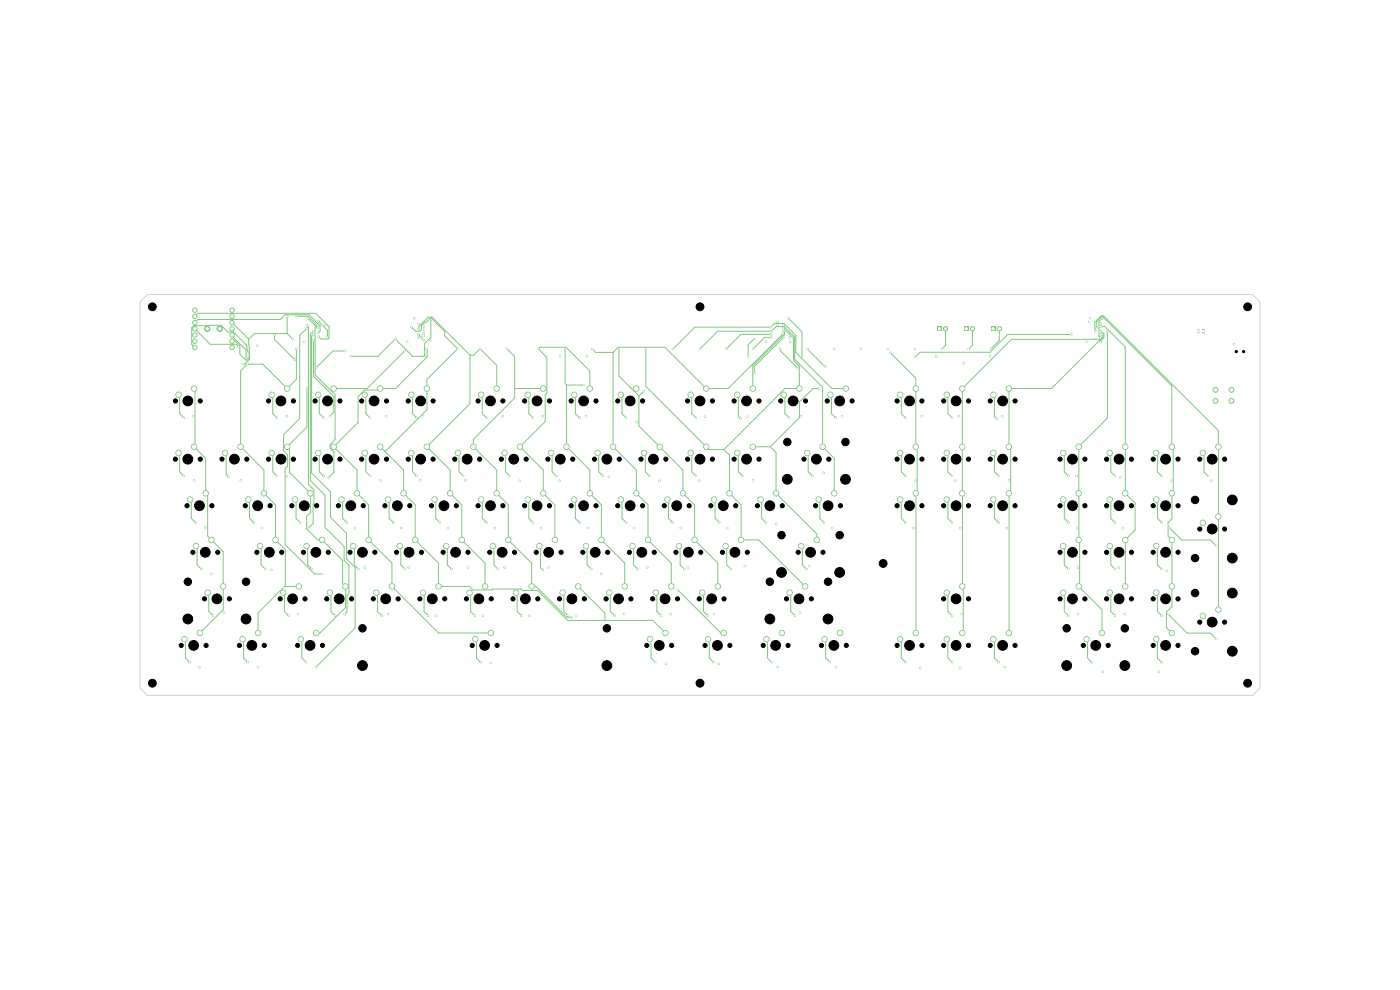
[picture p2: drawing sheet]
<svg xmlns="http://www.w3.org/2000/svg" width="297mm" height="210mm" viewBox="0 0 297 210" stroke-linecap="round" stroke-linejoin="round" font-family="sans-serif">
<g fill="#7fc87f" stroke="#7fc87f" stroke-width=".21">
<circle cx="139.9" cy="94.8" r=".57"/>
<circle cx="136.6" cy="96.1" r=".57"/>
<circle cx="238.7" cy="124.4" r=".57"/>
<circle cx="235.4" cy="125.7" r=".57"/>
<circle cx="60.9" cy="82.4" r=".57"/>
<circle cx="57.6" cy="83.7" r=".57"/>
<circle cx="194.3" cy="94.8" r=".57"/>
<circle cx="191" cy="96.1" r=".57"/>
<circle cx="204.1" cy="104.6" r=".57"/>
<circle cx="200.9" cy="106" r=".57"/>
<circle cx="248.6" cy="94.8" r=".57"/>
<circle cx="245.3" cy="96.1" r=".57"/>
<circle cx="194.3" cy="104.6" r=".57"/>
<circle cx="191" cy="106" r=".57"/>
<circle cx="178.2" cy="134.3" r=".57"/>
<circle cx="174.9" cy="135.6" r=".57"/>
<circle cx="63.4" cy="124.4" r=".57"/>
<circle cx="60.1" cy="125.7" r=".57"/>
<circle cx="214" cy="94.8" r=".57"/>
<circle cx="210.7" cy="96.1" r=".57"/>
<circle cx="194.3" cy="134.3" r=".57"/>
<circle cx="191" cy="135.6" r=".57"/>
<circle cx="157.2" cy="114.5" r=".57"/>
<circle cx="153.9" cy="115.8" r=".57"/>
<circle cx="258.5" cy="109.6" r=".57"/>
<circle cx="255.2" cy="110.9" r=".57"/>
<circle cx="125.1" cy="104.6" r=".57"/>
<circle cx="121.8" cy="106" r=".57"/>
<circle cx="153.5" cy="134.3" r=".57"/>
<circle cx="150.2" cy="135.6" r=".57"/>
<circle cx="110.3" cy="94.8" r=".57"/>
<circle cx="107" cy="96.1" r=".57"/>
<circle cx="233.8" cy="134.3" r=".57"/>
<circle cx="230.5" cy="135.6" r=".57"/>
<circle cx="43.6" cy="104.6" r=".57"/>
<circle cx="40.3" cy="106" r=".57"/>
<circle cx="194.3" cy="82.4" r=".57"/>
<circle cx="191" cy="83.7" r=".57"/>
<circle cx="177" cy="104.6" r=".57"/>
<circle cx="173.7" cy="106" r=".57"/>
<circle cx="65.9" cy="104.6" r=".57"/>
<circle cx="62.6" cy="106" r=".57"/>
<circle cx="70.8" cy="82.4" r=".57"/>
<circle cx="67.5" cy="83.7" r=".57"/>
<circle cx="179.5" cy="82.4" r=".57"/>
<circle cx="176.2" cy="83.7" r=".57"/>
<circle cx="112.8" cy="124.4" r=".57"/>
<circle cx="109.5" cy="125.7" r=".57"/>
<circle cx="70.8" cy="94.8" r=".57"/>
<circle cx="67.5" cy="96.1" r=".57"/>
<circle cx="204.1" cy="94.8" r=".57"/>
<circle cx="200.9" cy="96.1" r=".57"/>
<circle cx="41.3" cy="65.8" r=".47"/>
<circle cx="41.3" cy="67.1" r=".47"/>
<circle cx="41.3" cy="68.4" r=".47"/>
<circle cx="41.3" cy="69.7" r=".47"/>
<circle cx="41.3" cy="71.1" r=".47"/>
<circle cx="41.3" cy="72.4" r=".47"/>
<circle cx="41.3" cy="73.7" r=".47"/>
<circle cx="49.2" cy="73.7" r=".47"/>
<circle cx="49.2" cy="72.4" r=".47"/>
<circle cx="49.2" cy="71.1" r=".47"/>
<circle cx="49.2" cy="69.7" r=".47"/>
<circle cx="49.2" cy="68.4" r=".47"/>
<circle cx="49.2" cy="67.1" r=".47"/>
<circle cx="49.2" cy="65.8" r=".47"/>
<circle cx="44" cy="69.7" r=".57"/>
<circle cx="46.6" cy="69.7" r=".57"/>
<circle cx="95.5" cy="104.6" r=".57"/>
<circle cx="92.2" cy="106" r=".57"/>
<circle cx="102.9" cy="124.4" r=".57"/>
<circle cx="99.6" cy="125.7" r=".57"/>
<circle cx="228.8" cy="124.4" r=".57"/>
<circle cx="225.5" cy="125.7" r=".57"/>
<circle cx="149.8" cy="94.8" r=".57"/>
<circle cx="146.5" cy="96.1" r=".57"/>
<circle cx="90.6" cy="82.4" r=".57"/>
<circle cx="87.3" cy="83.7" r=".57"/>
<circle cx="159.7" cy="82.4" r=".57"/>
<circle cx="156.4" cy="83.7" r=".57"/>
<circle cx="73.3" cy="124.4" r=".57"/>
<circle cx="70" cy="125.7" r=".57"/>
<circle cx="51" cy="94.8" r=".57"/>
<circle cx="47.8" cy="96.1" r=".57"/>
<circle cx="75.7" cy="104.6" r=".57"/>
<circle cx="72.4" cy="106" r=".57"/>
</g>
<path d="M255 69.8l.6 .1-.1 .8-.5-.1z" fill="#7fc87f"/>
<path d="M254.2 70.1v.3" fill="none" stroke="#7fc87f" stroke-width=".62"/>
<g fill="#7fc87f" stroke="#7fc87f" stroke-width=".21">
<circle cx="41.2" cy="82.4" r=".57"/>
<circle cx="37.9" cy="83.7" r=".57"/>
<circle cx="90.6" cy="94.8" r=".57"/>
<circle cx="87.3" cy="96.1" r=".57"/>
<circle cx="67.1" cy="134.3" r=".57"/>
<circle cx="63.8" cy="135.6" r=".57"/>
<circle cx="117.7" cy="114.5" r=".57"/>
<circle cx="114.4" cy="115.8" r=".57"/>
<circle cx="88.1" cy="114.5" r=".57"/>
<circle cx="84.8" cy="115.8" r=".57"/>
<circle cx="214" cy="82.4" r=".57"/>
<circle cx="210.7" cy="83.7" r=".57"/>
<circle cx="80.7" cy="82.4" r=".57"/>
<circle cx="77.4" cy="83.7" r=".57"/>
<circle cx="47.3" cy="124.4" r=".57"/>
<circle cx="44" cy="125.7" r=".57"/>
<circle cx="238.7" cy="104.6" r=".57"/>
<circle cx="235.4" cy="106" r=".57"/>
<circle cx="115.2" cy="82.4" r=".57"/>
<circle cx="112" cy="83.7" r=".57"/>
<circle cx="137.5" cy="114.5" r=".57"/>
<circle cx="134.2" cy="115.8" r=".57"/>
</g>
<path d="M210.2 69.3h.9v.9h-.9z" fill="#7fc87f"/>
<g fill="#7fc87f" stroke="#7fc87f" stroke-width=".21">
<circle cx="212" cy="69.7" r=".47"/>
<circle cx="125.1" cy="82.4" r=".57"/>
<circle cx="121.8" cy="83.7" r=".57"/>
<circle cx="115.2" cy="104.6" r=".57"/>
<circle cx="112" cy="106" r=".57"/>
<circle cx="228.8" cy="104.6" r=".57"/>
<circle cx="225.5" cy="106" r=".57"/>
<circle cx="152.3" cy="124.4" r=".57"/>
<circle cx="149" cy="125.7" r=".57"/>
<circle cx="56" cy="104.6" r=".57"/>
<circle cx="52.7" cy="106" r=".57"/>
<circle cx="127.6" cy="114.5" r=".57"/>
<circle cx="124.3" cy="115.8" r=".57"/>
<circle cx="165.9" cy="134.3" r=".57"/>
<circle cx="162.6" cy="135.6" r=".57"/>
<circle cx="78.2" cy="114.5" r=".57"/>
<circle cx="74.9" cy="115.8" r=".57"/>
<circle cx="54.7" cy="134.3" r=".57"/>
<circle cx="51.5" cy="135.6" r=".57"/>
<circle cx="120.2" cy="94.8" r=".57"/>
<circle cx="116.9" cy="96.1" r=".57"/>
<circle cx="100.4" cy="94.8" r=".57"/>
<circle cx="97.1" cy="96.1" r=".57"/>
<circle cx="248.6" cy="134.3" r=".57"/>
<circle cx="245.3" cy="135.6" r=".57"/>
<circle cx="135" cy="82.4" r=".57"/>
<circle cx="131.7" cy="83.7" r=".57"/>
<circle cx="214" cy="134.3" r=".57"/>
<circle cx="210.7" cy="135.6" r=".57"/>
<circle cx="169.6" cy="82.4" r=".57"/>
<circle cx="166.3" cy="83.7" r=".57"/>
</g>
<path d="M198.8 69.3h.9v.9h-.9z" fill="#7fc87f"/>
<g fill="#7fc87f" stroke="#7fc87f" stroke-width=".21">
<circle cx="200.6" cy="69.7" r=".47"/>
<circle cx="42.4" cy="134.3" r=".57"/>
<circle cx="39.1" cy="135.6" r=".57"/>
<circle cx="238.7" cy="94.8" r=".57"/>
<circle cx="235.4" cy="96.1" r=".57"/>
<circle cx="170.8" cy="124.4" r=".57"/>
<circle cx="167.5" cy="125.7" r=".57"/>
<circle cx="154.8" cy="104.6" r=".57"/>
<circle cx="151.5" cy="106" r=".57"/>
<circle cx="122.7" cy="124.4" r=".57"/>
<circle cx="119.4" cy="125.7" r=".57"/>
<circle cx="130.1" cy="94.8" r=".57"/>
<circle cx="126.8" cy="96.1" r=".57"/>
<circle cx="204.1" cy="82.4" r=".57"/>
<circle cx="200.9" cy="83.7" r=".57"/>
<circle cx="258.5" cy="129.3" r=".57"/>
<circle cx="255.2" cy="130.7" r=".57"/>
<circle cx="248.6" cy="104.6" r=".57"/>
<circle cx="245.3" cy="106" r=".57"/>
<circle cx="257.9" cy="82.7" r=".52"/>
<circle cx="261.2" cy="82.7" r=".52"/>
<circle cx="257.9" cy="85" r=".52"/>
<circle cx="261.2" cy="85" r=".52"/>
<circle cx="144.9" cy="104.6" r=".57"/>
<circle cx="141.6" cy="106" r=".57"/>
<circle cx="248.6" cy="114.5" r=".57"/>
<circle cx="245.3" cy="115.8" r=".57"/>
<circle cx="132.5" cy="124.4" r=".57"/>
<circle cx="129.2" cy="125.7" r=".57"/>
<circle cx="159.7" cy="94.8" r=".57"/>
<circle cx="156.4" cy="96.1" r=".57"/>
<circle cx="149.8" cy="82.4" r=".57"/>
<circle cx="146.5" cy="83.7" r=".57"/>
<circle cx="248.6" cy="124.4" r=".57"/>
<circle cx="245.3" cy="125.7" r=".57"/>
<circle cx="80.7" cy="94.8" r=".57"/>
<circle cx="77.4" cy="96.1" r=".57"/>
<circle cx="238.7" cy="114.5" r=".57"/>
<circle cx="235.4" cy="115.8" r=".57"/>
<circle cx="164.6" cy="104.6" r=".57"/>
<circle cx="161.3" cy="106" r=".57"/>
<circle cx="105.4" cy="104.6" r=".57"/>
<circle cx="102.1" cy="106" r=".57"/>
<circle cx="58.5" cy="114.5" r=".57"/>
<circle cx="55.2" cy="115.8" r=".57"/>
<circle cx="105.4" cy="82.4" r=".57"/>
<circle cx="102.1" cy="83.7" r=".57"/>
<circle cx="147.3" cy="114.5" r=".57"/>
<circle cx="144.1" cy="115.8" r=".57"/>
<circle cx="104.1" cy="134.3" r=".57"/>
<circle cx="100.8" cy="135.6" r=".57"/>
<circle cx="214" cy="104.6" r=".57"/>
<circle cx="210.7" cy="106" r=".57"/>
<circle cx="173.3" cy="114.5" r=".57"/>
<circle cx="170" cy="115.8" r=".57"/>
<circle cx="258.5" cy="94.8" r=".57"/>
<circle cx="255.2" cy="96.1" r=".57"/>
<circle cx="142.4" cy="124.4" r=".57"/>
<circle cx="139.1" cy="125.7" r=".57"/>
<circle cx="204.1" cy="124.4" r=".57"/>
<circle cx="200.9" cy="125.7" r=".57"/>
<circle cx="141.2" cy="134.3" r=".57"/>
<circle cx="137.9" cy="135.6" r=".57"/>
<circle cx="107.8" cy="114.5" r=".57"/>
<circle cx="104.5" cy="115.8" r=".57"/>
<circle cx="83.1" cy="124.4" r=".57"/>
<circle cx="79.9" cy="125.7" r=".57"/>
<circle cx="98" cy="114.5" r=".57"/>
<circle cx="94.7" cy="115.8" r=".57"/>
<circle cx="60.9" cy="94.8" r=".57"/>
<circle cx="57.6" cy="96.1" r=".57"/>
<circle cx="174.5" cy="94.8" r=".57"/>
<circle cx="171.2" cy="96.1" r=".57"/>
<circle cx="228.8" cy="94.8" r=".57"/>
<circle cx="225.5" cy="96.1" r=".57"/>
<circle cx="44.9" cy="114.5" r=".57"/>
<circle cx="41.6" cy="115.8" r=".57"/>
<circle cx="68.3" cy="114.5" r=".57"/>
<circle cx="65" cy="115.8" r=".57"/>
<circle cx="135" cy="104.6" r=".57"/>
<circle cx="131.7" cy="106" r=".57"/>
</g>
<path d="M204.5 69.3h.9v.9h-.9z" fill="#7fc87f"/>
<g fill="#7fc87f" stroke="#7fc87f" stroke-width=".21">
<circle cx="206.3" cy="69.7" r=".47"/>
<circle cx="85.6" cy="104.6" r=".57"/>
<circle cx="82.3" cy="106" r=".57"/>
<circle cx="41.2" cy="94.8" r=".57"/>
<circle cx="37.9" cy="96.1" r=".57"/>
<circle cx="228.8" cy="114.5" r=".57"/>
<circle cx="225.5" cy="115.8" r=".57"/>
<circle cx="93" cy="124.4" r=".57"/>
<circle cx="89.7" cy="125.7" r=".57"/>
<circle cx="204.1" cy="134.3" r=".57"/>
<circle cx="200.9" cy="135.6" r=".57"/>
<circle cx="131.3" cy="74" r=".16"/>
<circle cx="136.6" cy="83" r=".16"/>
<circle cx="166.2" cy="70.3" r=".16"/>
<circle cx="137.8" cy="101" r=".16"/>
<circle cx="233.5" cy="69.3" r=".16"/>
<circle cx="182.6" cy="74" r=".16"/>
<circle cx="236.5" cy="130.6" r=".16"/>
<circle cx="52.5" cy="77.3" r=".16"/>
<circle cx="89.9" cy="70.8" r=".16"/>
<circle cx="62.9" cy="74" r=".16"/>
<circle cx="58.7" cy="88.6" r=".16"/>
<circle cx="188.9" cy="74.8" r=".16"/>
<circle cx="163.6" cy="71.6" r=".16"/>
<circle cx="159.8" cy="74" r=".16"/>
<circle cx="192.1" cy="101" r=".16"/>
<circle cx="233.6" cy="70.9" r=".16"/>
<circle cx="169.2" cy="78.1" r=".16"/>
<circle cx="165.5" cy="74" r=".16"/>
<circle cx="202" cy="110.8" r=".16"/>
<circle cx="188.4" cy="74" r=".16"/>
<circle cx="232.6" cy="69.6" r=".16"/>
<circle cx="246.4" cy="101" r=".16"/>
<circle cx="62.1" cy="71.9" r=".16"/>
<circle cx="158.7" cy="75.6" r=".16"/>
<circle cx="124.5" cy="75.6" r=".16"/>
<circle cx="52.8" cy="73.5" r=".16"/>
<circle cx="227.3" cy="70.9" r=".16"/>
<circle cx="83.9" cy="71.9" r=".16"/>
<circle cx="91.4" cy="67.9" r=".16"/>
<circle cx="170.1" cy="75.6" r=".16"/>
<circle cx="160" cy="71.8" r=".16"/>
<circle cx="90.3" cy="75.6" r=".16"/>
<circle cx="69.5" cy="71.6" r=".16"/>
<circle cx="233.8" cy="67.5" r=".16"/>
<circle cx="67.6" cy="68.2" r=".16"/>
<circle cx="233.4" cy="71.6" r=".16"/>
<circle cx="194.1" cy="75.8" r=".16"/>
<circle cx="60.9" cy="67.1" r=".16"/>
<circle cx="118.8" cy="75.6" r=".16"/>
<circle cx="51.6" cy="77.3" r=".16"/>
<circle cx="167.3" cy="67.5" r=".16"/>
<circle cx="74.4" cy="75.6" r=".16"/>
<circle cx="137" cy="74" r=".16"/>
<circle cx="166.2" cy="69.6" r=".16"/>
<circle cx="192.1" cy="110.8" r=".16"/>
<circle cx="198.6" cy="75.6" r=".16"/>
<circle cx="52.6" cy="74.9" r=".16"/>
<circle cx="199.8" cy="74" r=".16"/>
<circle cx="128.3" cy="131.3" r=".16"/>
<circle cx="88.7" cy="71.6" r=".16"/>
<circle cx="114.2" cy="74" r=".16"/>
<circle cx="176" cy="140.5" r=".16"/>
<circle cx="61.2" cy="130.6" r=".16"/>
<circle cx="233.6" cy="70.3" r=".16"/>
<circle cx="175.1" cy="77.7" r=".16"/>
<circle cx="171.3" cy="74" r=".16"/>
<circle cx="211.8" cy="101" r=".16"/>
<circle cx="192.1" cy="140.5" r=".16"/>
<circle cx="155.1" cy="120.7" r=".16"/>
<circle cx="194.1" cy="74" r=".16"/>
<circle cx="232.4" cy="70.3" r=".16"/>
<circle cx="123.8" cy="81.7" r=".16"/>
<circle cx="119.9" cy="74" r=".16"/>
<circle cx="160" cy="79.1" r=".16"/>
<circle cx="166.2" cy="71.6" r=".16"/>
<circle cx="123" cy="110.9" r=".16"/>
<circle cx="88.8" cy="69.9" r=".16"/>
<circle cx="143.8" cy="125.2" r=".16"/>
<circle cx="101.9" cy="74" r=".16"/>
<circle cx="151.3" cy="140.5" r=".16"/>
<circle cx="87.9" cy="67.5" r=".16"/>
<circle cx="231.3" cy="67.5" r=".16"/>
<circle cx="164.9" cy="68.3" r=".16"/>
<circle cx="231" cy="68.3" r=".16"/>
<circle cx="165" cy="69" r=".16"/>
<circle cx="88.8" cy="68.7" r=".16"/>
<circle cx="173.8" cy="82.4" r=".16"/>
<circle cx="163.5" cy="69.4" r=".16"/>
<circle cx="142.8" cy="74" r=".16"/>
<circle cx="148.5" cy="74" r=".16"/>
<circle cx="163.6" cy="70.3" r=".16"/>
<circle cx="154.1" cy="74" r=".16"/>
<circle cx="163.6" cy="70.9" r=".16"/>
<circle cx="54.5" cy="73.3" r=".16"/>
<circle cx="86.4" cy="72.5" r=".16"/>
<circle cx="90" cy="68.9" r=".16"/>
<circle cx="162.5" cy="72.5" r=".16"/>
<circle cx="166.2" cy="69" r=".16"/>
<circle cx="230.6" cy="72.5" r=".16"/>
<circle cx="64.5" cy="72.5" r=".16"/>
<circle cx="233.5" cy="68.6" r=".16"/>
<circle cx="167.6" cy="72.5" r=".16"/>
<circle cx="91.3" cy="72.2" r=".16"/>
<circle cx="233.5" cy="72.5" r=".16"/>
<circle cx="167.5" cy="71.6" r=".16"/>
<circle cx="166.1" cy="70.8" r=".16"/>
<circle cx="125.7" cy="74" r=".16"/>
<circle cx="108.1" cy="101" r=".16"/>
<circle cx="234.9" cy="70.3" r=".16"/>
<circle cx="177" cy="74" r=".16"/>
<circle cx="231.6" cy="140.5" r=".16"/>
<circle cx="89.9" cy="71.3" r=".16"/>
<circle cx="73.2" cy="74.5" r=".16"/>
<circle cx="67.2" cy="77.9" r=".16"/>
<circle cx="41.5" cy="110.8" r=".16"/>
<circle cx="192.1" cy="88.6" r=".16"/>
<circle cx="174.8" cy="110.8" r=".16"/>
<circle cx="65.1" cy="82.3" r=".16"/>
<circle cx="89.9" cy="70.3" r=".16"/>
<circle cx="85.8" cy="74.5" r=".16"/>
<circle cx="63.7" cy="110.8" r=".16"/>
<circle cx="68.6" cy="88.6" r=".16"/>
<circle cx="177.3" cy="88.6" r=".16"/>
<circle cx="88.7" cy="70.9" r=".16"/>
<circle cx="107.6" cy="74" r=".16"/>
<circle cx="121.2" cy="131" r=".16"/>
<circle cx="89.5" cy="71.9" r=".16"/>
<circle cx="110.6" cy="130.6" r=".16"/>
<circle cx="90" cy="69.6" r=".16"/>
<circle cx="90.4" cy="74" r=".16"/>
<circle cx="68.6" cy="101" r=".16"/>
<circle cx="202" cy="101" r=".16"/>
<circle cx="67.6" cy="69.2" r=".16"/>
<circle cx="67.6" cy="71.4" r=".16"/>
<circle cx="67.6" cy="70.5" r=".16"/>
<circle cx="50.6" cy="73.5" r=".16"/>
<circle cx="90" cy="72.2" r=".16"/>
<circle cx="204.4" cy="77.1" r=".16"/>
<circle cx="210.1" cy="75.6" r=".16"/>
<circle cx="52.6" cy="75.7" r=".16"/>
<circle cx="52.3" cy="76.1" r=".16"/>
<circle cx="62.8" cy="67.1" r=".16"/>
<circle cx="67.4" cy="69.6" r=".16"/>
<circle cx="58.3" cy="71.1" r=".16"/>
<circle cx="62.5" cy="76.3" r=".16"/>
<circle cx="261.8" cy="73" r=".16"/>
<circle cx="93.3" cy="110.8" r=".16"/>
<circle cx="100.7" cy="130.6" r=".16"/>
<circle cx="226.7" cy="130.6" r=".16"/>
<circle cx="147.6" cy="101" r=".16"/>
<circle cx="87.3" cy="69.4" r=".16"/>
<circle cx="97.1" cy="74" r=".16"/>
<circle cx="88.4" cy="88.6" r=".16"/>
<circle cx="157.1" cy="88.8" r=".16"/>
<circle cx="71.1" cy="130.6" r=".16"/>
<circle cx="48.4" cy="101.1" r=".16"/>
<circle cx="73.6" cy="110.8" r=".16"/>
<circle cx="39" cy="88.6" r=".16"/>
<circle cx="88.4" cy="100.9" r=".16"/>
<circle cx="64.9" cy="140.5" r=".16"/>
<circle cx="115.1" cy="120.9" r=".16"/>
<circle cx="85.9" cy="120.7" r=".16"/>
<circle cx="211.4" cy="88.8" r=".16"/>
<circle cx="210.2" cy="74" r=".16"/>
<circle cx="78.5" cy="88.6" r=".16"/>
<circle cx="45.2" cy="130.6" r=".16"/>
<circle cx="236.5" cy="110.8" r=".16"/>
<circle cx="205.5" cy="74" r=".16"/>
<circle cx="113.1" cy="88.6" r=".16"/>
<circle cx="135.3" cy="120.7" r=".16"/>
<circle cx="123" cy="88.6" r=".16"/>
<circle cx="113.1" cy="110.8" r=".16"/>
<circle cx="226.7" cy="110.8" r=".16"/>
<circle cx="150.1" cy="130.6" r=".16"/>
<circle cx="53.8" cy="110.8" r=".16"/>
<circle cx="125.4" cy="120.7" r=".16"/>
<circle cx="163.7" cy="140.5" r=".16"/>
<circle cx="76" cy="120.7" r=".16"/>
<circle cx="52.6" cy="140.5" r=".16"/>
<circle cx="118" cy="101" r=".16"/>
<circle cx="98.3" cy="101" r=".16"/>
<circle cx="246.4" cy="140.5" r=".16"/>
<circle cx="132.8" cy="88.6" r=".16"/>
<circle cx="211.8" cy="140.5" r=".16"/>
<circle cx="167.4" cy="88.6" r=".16"/>
<circle cx="40.2" cy="140.5" r=".16"/>
<circle cx="236.5" cy="101" r=".16"/>
<circle cx="168.6" cy="130.6" r=".16"/>
<circle cx="152.6" cy="110.8" r=".16"/>
<circle cx="120.5" cy="130.6" r=".16"/>
<circle cx="127.9" cy="101" r=".16"/>
<circle cx="202" cy="88.6" r=".16"/>
<circle cx="246.4" cy="110.8" r=".16"/>
<circle cx="142.7" cy="110.9" r=".16"/>
<circle cx="246.4" cy="120.7" r=".16"/>
<circle cx="130.4" cy="130.6" r=".16"/>
<circle cx="157.5" cy="100.9" r=".16"/>
<circle cx="147.6" cy="88.6" r=".16"/>
<circle cx="246.4" cy="130.6" r=".16"/>
<circle cx="78.5" cy="100.9" r=".16"/>
<circle cx="236.5" cy="120.7" r=".16"/>
<circle cx="162.5" cy="110.8" r=".16"/>
<circle cx="103.2" cy="110.8" r=".16"/>
<circle cx="56.3" cy="120.7" r=".16"/>
<circle cx="103.2" cy="88.6" r=".16"/>
<circle cx="145.2" cy="120.7" r=".16"/>
<circle cx="102" cy="140.5" r=".16"/>
<circle cx="211.8" cy="110.8" r=".16"/>
<circle cx="171.1" cy="120.7" r=".16"/>
<circle cx="256.3" cy="101" r=".16"/>
<circle cx="140.2" cy="130.6" r=".16"/>
<circle cx="202" cy="130.6" r=".16"/>
<circle cx="139" cy="140.5" r=".16"/>
<circle cx="60.8" cy="101.1" r=".16"/>
<circle cx="248.6" cy="102" r=".16"/>
<circle cx="202.7" cy="102" r=".16"/>
<circle cx="139.9" cy="102" r=".16"/>
<circle cx="110.3" cy="102" r=".16"/>
<circle cx="159.7" cy="101.9" r=".16"/>
<circle cx="118.7" cy="102" r=".16"/>
<circle cx="174.7" cy="100.3" r=".16"/>
<circle cx="237.6" cy="101.3" r=".16"/>
<circle cx="41.2" cy="101.9" r=".16"/>
<circle cx="65.4" cy="67.5" r=".16"/>
<circle cx="80.7" cy="101.9" r=".16"/>
<circle cx="228.4" cy="101" r=".16"/>
<circle cx="129.2" cy="101.1" r=".16"/>
<circle cx="51.1" cy="101.9" r=".16"/>
<circle cx="194.2" cy="102" r=".16"/>
<circle cx="148.4" cy="102" r=".16"/>
<circle cx="69.7" cy="101.3" r=".16"/>
<circle cx="89.2" cy="101.9" r=".16"/>
<circle cx="214" cy="101.9" r=".16"/>
<circle cx="257" cy="102" r=".16"/>
<circle cx="98.8" cy="101.9" r=".16"/>
<circle cx="203.7" cy="112" r=".16"/>
<circle cx="104.9" cy="112" r=".16"/>
<circle cx="134.5" cy="112" r=".16"/>
<circle cx="114.8" cy="112" r=".16"/>
<circle cx="154.3" cy="112" r=".16"/>
<circle cx="144.4" cy="112" r=".16"/>
<circle cx="164.7" cy="111.2" r=".16"/>
<circle cx="75.3" cy="112" r=".16"/>
<circle cx="228.5" cy="112" r=".16"/>
<circle cx="213.6" cy="112" r=".16"/>
<circle cx="43.6" cy="111.9" r=".16"/>
<circle cx="176.5" cy="112" r=".16"/>
<circle cx="65.4" cy="112" r=".16"/>
<circle cx="95" cy="112" r=".16"/>
<circle cx="124.7" cy="112" r=".16"/>
<circle cx="55.5" cy="112" r=".16"/>
<circle cx="85.2" cy="112" r=".16"/>
<circle cx="238.2" cy="112" r=".16"/>
<circle cx="65.1" cy="69" r=".16"/>
<circle cx="248.1" cy="112" r=".16"/>
<circle cx="258" cy="115.8" r=".16"/>
<circle cx="193.8" cy="112" r=".16"/>
<circle cx="57.6" cy="120.9" r=".16"/>
<circle cx="146" cy="120.4" r=".16"/>
<circle cx="107" cy="120.4" r=".16"/>
<circle cx="158" cy="120.1" r=".16"/>
<circle cx="86.7" cy="120.4" r=".16"/>
<circle cx="171.7" cy="120.1" r=".16"/>
<circle cx="228.7" cy="120.4" r=".16"/>
<circle cx="77.4" cy="120.4" r=".16"/>
<circle cx="137.4" cy="120.4" r=".16"/>
<circle cx="127.6" cy="121.7" r=".16"/>
<circle cx="65.1" cy="69.6" r=".16"/>
<circle cx="99.3" cy="120.4" r=".16"/>
<circle cx="247.5" cy="121.1" r=".16"/>
<circle cx="237.3" cy="120.4" r=".16"/>
<circle cx="116.3" cy="120.4" r=".16"/>
<circle cx="68.3" cy="121.7" r=".16"/>
<circle cx="44.8" cy="121.7" r=".16"/>
<circle cx="228.7" cy="130.3" r=".16"/>
<circle cx="47.5" cy="130" r=".16"/>
<circle cx="66.5" cy="70.3" r=".16"/>
<circle cx="102.4" cy="130.6" r=".16"/>
<circle cx="169.7" cy="130" r=".16"/>
<circle cx="112.3" cy="130.6" r=".16"/>
<circle cx="142.3" cy="130.3" r=".16"/>
<circle cx="82.4" cy="130.3" r=".16"/>
<circle cx="247.8" cy="130.3" r=".16"/>
<circle cx="258" cy="135.5" r=".16"/>
<circle cx="204" cy="130.3" r=".16"/>
<circle cx="63.3" cy="130.3" r=".16"/>
<circle cx="92.6" cy="130.6" r=".16"/>
<circle cx="132.4" cy="130.3" r=".16"/>
<circle cx="238.6" cy="130.3" r=".16"/>
<circle cx="73.1" cy="130.3" r=".16"/>
<circle cx="122.2" cy="130.6" r=".16"/>
<circle cx="151.5" cy="130.3" r=".16"/>
<circle cx="104.1" cy="140.6" r=".16"/>
<circle cx="177.3" cy="141.5" r=".16"/>
<circle cx="66.4" cy="70.9" r=".16"/>
<circle cx="152.5" cy="140.8" r=".16"/>
<circle cx="141.3" cy="140.8" r=".16"/>
<circle cx="165" cy="141.5" r=".16"/>
<circle cx="213.1" cy="141.5" r=".16"/>
<circle cx="233.9" cy="142.5" r=".16"/>
<circle cx="67.1" cy="141.5" r=".16"/>
<circle cx="195.2" cy="141.6" r=".16"/>
<circle cx="245.8" cy="142.5" r=".16"/>
<circle cx="42.3" cy="141.6" r=".16"/>
<circle cx="203.7" cy="141.6" r=".16"/>
<circle cx="54.7" cy="141.5" r=".16"/>
<circle cx="115.1" cy="88.3" r=".16"/>
<circle cx="41" cy="88.3" r=".16"/>
<circle cx="158.6" cy="88.4" r=".16"/>
<circle cx="212.6" cy="88.3" r=".16"/>
<circle cx="169.9" cy="88.3" r=".16"/>
<circle cx="203.3" cy="88.3" r=".16"/>
<circle cx="66.5" cy="72.2" r=".16"/>
<circle cx="82" cy="88.3" r=".16"/>
<circle cx="69" cy="69" r=".16"/>
<circle cx="70" cy="88.3" r=".16"/>
<circle cx="60.8" cy="88.3" r=".16"/>
<circle cx="106.6" cy="88.3" r=".16"/>
<circle cx="178.7" cy="88.3" r=".16"/>
<circle cx="124.3" cy="88.3" r=".16"/>
<circle cx="149.6" cy="88.4" r=".16"/>
<circle cx="89.8" cy="88.3" r=".16"/>
<circle cx="195.5" cy="88.3" r=".16"/>
<circle cx="135.1" cy="89.5" r=".16"/>
<circle cx="105.7" cy="120.7" r=".16"/>
<circle cx="81" cy="130.6" r=".16"/>
<circle cx="95.8" cy="120.7" r=".16"/>
<circle cx="58.7" cy="101" r=".16"/>
<circle cx="172.3" cy="101" r=".16"/>
<circle cx="226.7" cy="101" r=".16"/>
<circle cx="42.7" cy="120.7" r=".16"/>
<circle cx="66.2" cy="120.7" r=".16"/>
<circle cx="132.8" cy="110.8" r=".16"/>
<circle cx="83.4" cy="110.9" r=".16"/>
<circle cx="39" cy="101" r=".16"/>
<circle cx="226.7" cy="120.7" r=".16"/>
<circle cx="90.9" cy="130.6" r=".16"/>
<circle cx="202" cy="140.5" r=".16"/>
</g>
<g fill="none" stroke="#7fc87f" stroke-width=".21">
<path d="M41.3 73.7l-.6-.7v-3.5l.4-.4 5.8-.1 1.4 1.4h1.2l2.8 2.8v.7l.3 .2v.8M41.3 67.1l.7-.6h25l2.8 2.8v2.4l-.2 .2h-1.5l-.5-.5M41.3 68.4l.7-.6h17.5l1-1h5.1l2.3 2.3v1.1l-.3 .3M41.3 69.7l3.3 3.3h5.5l.5 .5M49.2 68.4l3.6 3.6M49.2 72.4h.8l.9 .9v1.8l1.2 1.3h.4l.1-.2v-.5M49.2 71.1v.2l3 3 .1 1.8M52.8 72l.1 4.3-1 1h-.3M58.3 71.1v.9l4.2 4.3M60.9 70.8h-6.9l-1.2 1.2M60.9 67.1v3.7M60.9 70.8l1.2 1.1"/>
<path d="M62.8 67.1h2.6l1.7 1.7v.5l.3 .3M62.9 74v6.5l-2 1.9-5.1-5.1h-3.3l-1.5 1.4v16.1l5 4.9v4.9l2.5 2.5v7.4l2 2.1v7.8M65.1 69l.3 .3v33.5l1.2 1.1-.2 7.1-1 1M65.1 69.6l-1.5 1.5v17.7l-3.4 3.4v3.4l.8 .8v2.5l-.5 .5v16.1l6.2 6.2h1.6M65.4 67.5l1.4 1.5v10.5l4.3 4.3v9.4l-1.1 1.1v.7l.8 .8v4.4l-1.1 1.1M66.4 70.9l-.3 .4v29l4 4v5.4l3.4 3.4v5.5l1.8 1.8v12.8l-8.2 8.3M66.5 70.3l-.7 .6v31l3.2 3.2v6.8l4 4v3l1 1v6l-.4 .4v3.5l-.5 .5M66.5 72.2v7.6l4.3 4.3v3.3l-.8 .9M67.6 68.2l1.9 1.9v1.5M73.2 74.5h-2.6l-3.4 3.4M85.8 74.5l-7.9 7.9h-7.1M87.3 69.4l.9 .9h.8l.4-.5v-.8l.7-.7h.3l.9-.8h.3l2.7 2.8v.9l2.8 2.8-6.5 6.5v6.4l-8.9 8.9"/>
<path d="M88.7 70.9l.8 1M88.8 69.9v-.6l2-2h.8l8.1 8M90.4 74l.2 .2v1.5l-6.7 6.7h-3.2l-.3 .3h-3.1l-1.3 1.4v5.5l-5.2 5.2 4.9 4.9v4.9l2.5 2.5v7.4l4.9 5v4.9l9.9 9.9h11.1M91.4 67.9v3.7l-1.3 1.3v2.5l.2 .2h-2.8l-3.6-3.7-3.7 3.7h-5.8M99.7 75.3v10.3l-9.1 9.2 4.9 4.9v4.9l2.5 2.5v7.4l4.9 5v4.9M99.7 75.3h.8l1.4-1.3 3.5 3.5v4.9M107.6 74l1.6 1.6v8.8l-8.8 8.8v1.6l5 4.9v4.9l2.4 2.5v7.4l5 5v4.9h.9l6.6 6.6h.9M119.9 74v7.4l.3 .3M125.7 74l.7 .8h3.7M130.1 74.8v20l4.9 4.9v4.9l2.5 2.5v7.4l4.9 5v4.9M131.3 74v5.8l4.2 4.2M137 74v8l13.4 13.4h3.2"/>
<path d="M142.8 74l4.6-4.6h16.1l.8-.8h2l2.5 2.5v3.7l7.7 7.6h3M148.5 74l3.7-3.7h11.4l1-1h1.8l2.2 2.2v4.7l5.9 6v12.6l2.5 2.4v7.4M160 71.8l-1.3 1.3v2.5M163.6 71.6h-1.4l-2.4 2.4M163.6 70.9h-6.4l-3.1 3.1M165.5 74v.4l3.7 3.7M166.1 70.8l-11.6 11.6h-4.7l-8.7-8.7h-9.9l-1.1 1.1M166.2 71.6l-6.2 6.1v1.4M166.2 70.3l.2 .2v.5l-6.7 6.6v4.8M166.2 69.6l2.1 2.2v4.6l1.3 1.3v4.7h-3.1l-12.9 13M167.3 67.5l2.8 2.9v5.2M171.3 74l3.6 3.7h.2"/>
<path d="M175.1 77.7h.1M188.9 74.8l5.4 5.4v14.6l.3 .3v9.2l-.3 .3v29.7M200.6 69.7v3.5l-.8 .8M206.3 69.7v3.5l-.8 .8M212 69.7v2.5l-1.8 1.8M227.3 70.9h-13.5l-3.8 3.8h-14.8l-1.1 1.1M232.4 70.3l-.1-2 1.3-1.3h.5l24.4 24.3v38M232.6 69.6l.1-1.4 1-1h.3l14.6 14.6v13l.3 .3v9.2l-.3 .3v5.4l-.8 .8v2.9l.8 .8v14.1l-1.1 1.2v3.3l1.1 1.2M233.5 69.3h.9l4.3 4.3v31M233.6 70.9l.3 .4v.2l-.4 .5h-18.9l-10.5 10.4v42l.3 .2v9.5l-.3 .2M233.6 70.3l.6 .5v.8l-.6 .6h-.3l-10.2 10.2h-9.1M233.8 67.5l-.7 .7v3.1l.3 .3"/>
<path d="M234.9 70.3v18.4l-6.1 6.1M37.9 83.7l.2 .3v3.7l.9 .9M37.9 96.1l.2 .2v3.8l.9 .9M41.2 82.4l.2 .2v12l-.2 .2 2.4 2.4v7.4l.5 .5v8.6l3.2 3.3 .1 12.3-5 5M47.8 96.1l.2 .2v4.4l.4 .4M57.6 83.7l.3 .3v3.7l.8 .9M57.6 96.1l.3 .2v3.8l.8 .9M65.1 82.3v8.3l-4.2 4.2 .5 .5v4.9l4.5 4.5v4l-.8 .9v2.6l2.3 2.3h.9l4.4 4.4v4.9l.6 .6v4.5l-5.4 5.4h-.8M65.1 82.3h.1M67.5 96.1l.2 .2v3.8l.9 .9M67.5 83.7l.2 .3v3.7l.9 .9M77.4 83.7l.2 .3v3.7l.9 .9"/>
<path d="M77.4 96.1l.2 .2v3.8l.9 .8M80.7 94.8l4.9 4.9v4.9l2.5 2.5v7.4l4.9 5v4.9h6.6l.7 .7h4.1l.1-.1h6l.4 .3h3.2l6.3 6.3h18.1l2.7 2.7M87.3 83.7l.2 .3v3.7l.9 .9M87.3 96.1l.2 .2v3.8l.9 .8M97.1 96.1l.3 .2v3.8l.9 .9M102.1 83.7l.2 .3v3.7l.9 .9M107 96.1l.3 .2v3.8l.8 .9M109.2 82.4h6M112 83.7l.2 .3v3.7l.9 .9M116.9 96.1l.2 .2v3.8l.9 .9M120.2 81.7v13.1l4.9 4.9v4.9l2.5 2.5v7.4l4.9 5v4.9M120.2 81.7h3.6"/>
<path d="M121.8 83.7l.3 .3v3.7l.9 .9M125.1 82.4v-3.7l-5-5h-5.6l-.3 .3 1.8 1.8v7.7l-.3 .3v5.6l-5.4 5.4 4.9 4.9v4.9l2.5 2.5v7.4M126.8 96.1l.2 .2v3.8l.9 .9M131.7 83.7l.2 .3v3.7l.9 .9M135.5 84v6.4l9.4 9.3v4.9l2.4 2.5v7.4l5 5v4.9M136.6 83l-1.1 1M136.6 96.1l.3 .2v3.8l.9 .9M146.5 96.1l.3 .2v3.8l.8 .9M146.5 83.7l.3 .3v3.7l.8 .9M153.6 95.4l1.2 1.1v8.1l2.4 2.5v7.4h3.7l9.9 9.9M156.4 83.7l.2 .3v4.3l.5 .5M156.4 96.1l.2 .2v3.8l.9 .8"/>
<path d="M159.7 94.8h3.7M163.4 94.8l1.2 1.2v8.6l8.7 8.7v1.2M166.3 83.7l.2 .3v3.7l.9 .9M171.2 96.1l.3 .2v3.8l.8 .9M173.8 82.4h-1.3l-2.9 2.9v3.3l-6.2 6.2M176.2 83.7l.2 .3v3.7l.9 .9M191 83.7l.2 .3v3.7l.9 .9M191 96.1l.2 .2v3.8l.9 .9M194.3 82.4h.1M200.9 83.7l.2 .3v3.7l.9 .9M200.9 96.1l.2 .2v3.8l.9 .9M204.2 94.7v.1"/>
<path d="M210.7 83.7l.3 .3v4.3l.4 .5M210.7 96.1l.3 .2v3.8l.8 .9M214.1 82.4l-.1 12.4 .4 .4v9.1l-.4 .3v29.7M225.5 96.1l.3 .2v3.8l.9 .9M228.8 94.8h.1M228.9 94.8l-.1 19.7 .2 .2v9.5l-.2 .2 5 4.9v5M235.4 96.1l.3 .2v3.8l.8 .9M238.7 94.8h.1M245.3 96.1l.2 .2v3.8l.9 .9M255.2 96.1l.2 .2v3.8l.9 .9M40.3 106l.3 .2v3.8l.9 .8M41.6 115.8l.2 .3v3.7l.9 .9"/>
<path d="M52.7 106l.2 .2v3.8l.9 .8M55.2 115.8l.2 .3v3.7l.9 .9M62.6 106l.2 .2v3.8l.9 .8M65 115.8l.3 .3v3.7l.9 .9M72.4 106l.3 .2v3.8l.9 .8M74.9 115.8l.3 .3v3.7l.8 .9M82.3 106l.3 .2v3.8l.8 .9M84.8 115.8l.2 .3v3.7l.9 .9M92.2 106l.2 .2v3.7l.9 .9M94.7 115.8l.2 .3v3.7l.9 .9M102.1 106l.2 .2v3.7l.9 .9M104.5 115.8l.3 .3v3.7l.9 .9"/>
<path d="M112 106l.2 .2v3.8l.9 .8M114.4 115.8l.3 .3v4.3l.4 .5M121.8 106l.3 .2v3.8l.9 .9M124.3 115.8l.2 .3v3.7l.9 .9M131.7 106l.2 .2v3.8l.9 .8M134.2 115.8l.2 .3v3.7l.9 .9M141.6 106l.2 .2v3.8l.9 .9M144.1 115.8l.2 .3v3.7l.9 .9M151.5 106l.2 .2v3.7l.9 .9M153.9 115.8l.3 .3v3.7l.9 .9M161.3 106l.3 .2v3.8l.9 .8M170 115.8l.2 .3v3.7l.9 .9"/>
<path d="M173.7 106l.2 .2v3.8l.9 .8M191 106l.2 .2v3.8l.9 .8M200.9 106l.2 .2v3.7l.9 .9M210.7 106l.3 .2v3.8l.8 .8M225.5 115.8l.3 .3v3.7l.9 .9M225.5 106l.3 .2v3.8l.9 .8M235.4 106l.3 .2v3.8l.8 .8M235.4 115.8l.3 .3v3.7l.8 .9M238.7 104.6l2.1 2.1v5.7l-2.1 2.1v9.9M238.7 104.6h.1M245.3 106l.2 .2v3.8l.9 .8M245.3 115.8l.2 .3v3.7l.9 .9"/>
<path d="M248.1 112l2.6 2.5h6.1l1.2 1.3M39.1 135.6l.2 .2v3.8l.9 .9M44 125.7l.3 .3v3.7l.9 .9M47.3 124.4h.1M51.5 135.6l.2 .2v3.8l.9 .9M60.1 125.7l.2 .3v3.7l.9 .9M63.4 124.4h-3l-5.7 5.6v4.3M63.8 135.6l.2 .2v3.8l.9 .9M70 125.7l.2 .3v3.7l.9 .9M79.9 125.7l.2 .3v3.7l.9 .9M89.7 125.7l.3 .3v3.7l.9 .9M99.6 125.7l.2 .3v3.7l.9 .9"/>
<path d="M100.8 135.6l.3 .2v3.8l.9 .9M109.5 125.7l.2 .3v3.7l.9 .9M119.4 125.7l.2 .3v3.7l.9 .9M122.7 124.4l5.6 5.7v1.2M129.2 125.7l.3 .3v3.7l.9 .9M137.9 135.6l.2 .2v3.8l.9 .9M139.1 125.7l.3 .3v3.7l.8 .9M143.8 125.2l9.1 9.1h.6M149 125.7l.2 .3v3.7l.9 .9M150.2 135.6l.3 .2v3.8l.8 .9M162.6 135.6l.2 .2v3.8l.9 .9M167.5 125.7l.3 .3v3.7l.8 .9"/>
<path d="M174.9 135.6l.3 .2v3.8l.8 .9M191 135.6l.2 .2v3.8l.9 .9M200.9 125.7l.2 .3v3.7l.9 .9M200.9 135.6l.2 .2v3.8l.9 .9M210.7 135.6l.3 .2v3.8l.8 .9M225.5 125.7l.3 .3v3.7l.9 .9M230.5 135.6l.2 .2v3.8l.9 .9M235.4 125.7l.3 .3v3.7l.8 .9M245.3 135.6l.2 .2v3.8l.9 .9M245.3 125.7l.2 .3v3.7l.9 .9M247.8 130.3l4.1 4h4.9l1.2 1.2"/>
</g>
<path d="M29.7 64l1.6-1.5h234.4l1.6 1.5v82l-1.6 1.5h-234.4l-1.6-1.5z" fill="none" stroke="#d0d2cd" stroke-width=".21"/>
<g fill="#fff" stroke="#fff" stroke-width=".21">
<circle cx="131.3" cy="74" r=".08"/>
<circle cx="136.6" cy="83" r=".08"/>
<circle cx="166.2" cy="70.3" r=".08"/>
<circle cx="137.8" cy="101" r=".08"/>
<circle cx="233.5" cy="69.3" r=".08"/>
<circle cx="182.6" cy="74" r=".08"/>
<circle cx="236.5" cy="130.6" r=".08"/>
<circle cx="52.5" cy="77.3" r=".08"/>
<circle cx="89.9" cy="70.8" r=".08"/>
<circle cx="62.9" cy="74" r=".08"/>
<circle cx="58.7" cy="88.6" r=".08"/>
<circle cx="188.9" cy="74.8" r=".08"/>
<circle cx="163.6" cy="71.6" r=".08"/>
<circle cx="159.8" cy="74" r=".08"/>
<circle cx="192.1" cy="101" r=".08"/>
<circle cx="233.6" cy="70.9" r=".08"/>
<circle cx="169.2" cy="78.1" r=".08"/>
<circle cx="165.5" cy="74" r=".08"/>
<circle cx="202" cy="110.8" r=".08"/>
<circle cx="188.4" cy="74" r=".08"/>
<circle cx="232.6" cy="69.6" r=".08"/>
<circle cx="246.4" cy="101" r=".08"/>
<circle cx="62.1" cy="71.9" r=".08"/>
<circle cx="158.7" cy="75.6" r=".08"/>
<circle cx="124.5" cy="75.6" r=".08"/>
<circle cx="52.8" cy="73.5" r=".08"/>
<circle cx="227.3" cy="70.9" r=".08"/>
<circle cx="83.9" cy="71.9" r=".08"/>
<circle cx="91.4" cy="67.9" r=".08"/>
<circle cx="170.1" cy="75.6" r=".08"/>
<circle cx="160" cy="71.8" r=".08"/>
<circle cx="90.3" cy="75.6" r=".08"/>
<circle cx="69.5" cy="71.6" r=".08"/>
<circle cx="233.8" cy="67.5" r=".08"/>
<circle cx="67.6" cy="68.2" r=".08"/>
<circle cx="233.4" cy="71.6" r=".08"/>
<circle cx="194.1" cy="75.8" r=".08"/>
<circle cx="60.9" cy="67.1" r=".08"/>
<circle cx="118.8" cy="75.6" r=".08"/>
<circle cx="51.6" cy="77.3" r=".08"/>
<circle cx="167.3" cy="67.5" r=".08"/>
<circle cx="74.4" cy="75.6" r=".08"/>
<circle cx="137" cy="74" r=".08"/>
<circle cx="166.2" cy="69.6" r=".08"/>
<circle cx="192.1" cy="110.8" r=".08"/>
<circle cx="198.6" cy="75.6" r=".08"/>
<circle cx="52.6" cy="74.9" r=".08"/>
<circle cx="199.8" cy="74" r=".08"/>
<circle cx="128.3" cy="131.3" r=".08"/>
<circle cx="88.7" cy="71.6" r=".08"/>
<circle cx="114.2" cy="74" r=".08"/>
<circle cx="176" cy="140.5" r=".08"/>
<circle cx="61.2" cy="130.6" r=".08"/>
<circle cx="233.6" cy="70.3" r=".08"/>
<circle cx="175.1" cy="77.7" r=".08"/>
<circle cx="171.3" cy="74" r=".08"/>
<circle cx="211.8" cy="101" r=".08"/>
<circle cx="192.1" cy="140.5" r=".08"/>
<circle cx="155.1" cy="120.7" r=".08"/>
<circle cx="194.1" cy="74" r=".08"/>
<circle cx="232.4" cy="70.3" r=".08"/>
<circle cx="123.8" cy="81.7" r=".08"/>
<circle cx="119.9" cy="74" r=".08"/>
<circle cx="160" cy="79.1" r=".08"/>
<circle cx="166.2" cy="71.6" r=".08"/>
<circle cx="123" cy="110.9" r=".08"/>
<circle cx="88.8" cy="69.9" r=".08"/>
<circle cx="143.8" cy="125.2" r=".08"/>
<circle cx="101.9" cy="74" r=".08"/>
<circle cx="151.3" cy="140.5" r=".08"/>
<circle cx="87.9" cy="67.5" r=".08"/>
<circle cx="231.3" cy="67.5" r=".08"/>
<circle cx="164.9" cy="68.3" r=".08"/>
<circle cx="231" cy="68.3" r=".08"/>
<circle cx="165" cy="69" r=".08"/>
<circle cx="88.8" cy="68.7" r=".08"/>
<circle cx="173.8" cy="82.4" r=".08"/>
<circle cx="163.5" cy="69.4" r=".08"/>
<circle cx="142.8" cy="74" r=".08"/>
<circle cx="148.5" cy="74" r=".08"/>
<circle cx="163.6" cy="70.3" r=".08"/>
<circle cx="154.1" cy="74" r=".08"/>
<circle cx="163.6" cy="70.9" r=".08"/>
<circle cx="54.5" cy="73.3" r=".08"/>
<circle cx="86.4" cy="72.5" r=".08"/>
<circle cx="90" cy="68.9" r=".08"/>
<circle cx="162.5" cy="72.5" r=".08"/>
<circle cx="166.2" cy="69" r=".08"/>
<circle cx="230.6" cy="72.5" r=".08"/>
<circle cx="64.5" cy="72.5" r=".08"/>
<circle cx="233.5" cy="68.6" r=".08"/>
<circle cx="167.6" cy="72.5" r=".08"/>
<circle cx="91.3" cy="72.2" r=".08"/>
<circle cx="233.5" cy="72.5" r=".08"/>
<circle cx="167.5" cy="71.6" r=".08"/>
<circle cx="166.1" cy="70.8" r=".08"/>
<circle cx="125.7" cy="74" r=".08"/>
<circle cx="108.1" cy="101" r=".08"/>
<circle cx="234.9" cy="70.3" r=".08"/>
<circle cx="177" cy="74" r=".08"/>
<circle cx="231.6" cy="140.5" r=".08"/>
<circle cx="89.9" cy="71.3" r=".08"/>
<circle cx="73.2" cy="74.5" r=".08"/>
<circle cx="67.2" cy="77.9" r=".08"/>
<circle cx="41.5" cy="110.8" r=".08"/>
<circle cx="192.1" cy="88.6" r=".08"/>
<circle cx="174.8" cy="110.8" r=".08"/>
<circle cx="65.1" cy="82.3" r=".08"/>
<circle cx="89.9" cy="70.3" r=".08"/>
<circle cx="85.8" cy="74.5" r=".08"/>
<circle cx="63.7" cy="110.8" r=".08"/>
<circle cx="68.6" cy="88.6" r=".08"/>
<circle cx="177.3" cy="88.6" r=".08"/>
<circle cx="88.7" cy="70.9" r=".08"/>
<circle cx="107.6" cy="74" r=".08"/>
<circle cx="121.2" cy="131" r=".08"/>
<circle cx="89.5" cy="71.9" r=".08"/>
<circle cx="110.6" cy="130.6" r=".08"/>
<circle cx="90" cy="69.6" r=".08"/>
<circle cx="90.4" cy="74" r=".08"/>
<circle cx="68.6" cy="101" r=".08"/>
<circle cx="202" cy="101" r=".08"/>
<circle cx="67.6" cy="69.2" r=".08"/>
<circle cx="67.6" cy="71.4" r=".08"/>
<circle cx="67.6" cy="70.5" r=".08"/>
<circle cx="50.6" cy="73.5" r=".08"/>
<circle cx="90" cy="72.2" r=".08"/>
<circle cx="204.4" cy="77.1" r=".08"/>
<circle cx="210.1" cy="75.6" r=".08"/>
<circle cx="52.6" cy="75.7" r=".08"/>
<circle cx="52.3" cy="76.1" r=".08"/>
<circle cx="62.8" cy="67.1" r=".08"/>
<circle cx="67.4" cy="69.6" r=".08"/>
<circle cx="58.3" cy="71.1" r=".08"/>
<circle cx="62.5" cy="76.3" r=".08"/>
<circle cx="261.8" cy="73" r=".08"/>
<circle cx="93.3" cy="110.8" r=".08"/>
<circle cx="100.7" cy="130.6" r=".08"/>
<circle cx="226.7" cy="130.6" r=".08"/>
<circle cx="147.6" cy="101" r=".08"/>
<circle cx="87.3" cy="69.4" r=".08"/>
<circle cx="97.1" cy="74" r=".08"/>
<circle cx="88.4" cy="88.6" r=".08"/>
<circle cx="157.1" cy="88.8" r=".08"/>
<circle cx="71.1" cy="130.6" r=".08"/>
<circle cx="48.4" cy="101.1" r=".08"/>
<circle cx="73.6" cy="110.8" r=".08"/>
<circle cx="39" cy="88.6" r=".08"/>
<circle cx="88.4" cy="100.9" r=".08"/>
<circle cx="64.9" cy="140.5" r=".08"/>
<circle cx="115.1" cy="120.9" r=".08"/>
<circle cx="85.9" cy="120.7" r=".08"/>
<circle cx="211.4" cy="88.8" r=".08"/>
<circle cx="210.2" cy="74" r=".08"/>
<circle cx="78.5" cy="88.6" r=".08"/>
<circle cx="45.2" cy="130.6" r=".08"/>
<circle cx="236.5" cy="110.8" r=".08"/>
<circle cx="205.5" cy="74" r=".08"/>
<circle cx="113.1" cy="88.6" r=".08"/>
<circle cx="135.3" cy="120.7" r=".08"/>
<circle cx="123" cy="88.6" r=".08"/>
<circle cx="113.1" cy="110.8" r=".08"/>
<circle cx="226.7" cy="110.8" r=".08"/>
<circle cx="150.1" cy="130.6" r=".08"/>
<circle cx="53.8" cy="110.8" r=".08"/>
<circle cx="125.4" cy="120.7" r=".08"/>
<circle cx="163.7" cy="140.5" r=".08"/>
<circle cx="76" cy="120.7" r=".08"/>
<circle cx="52.6" cy="140.5" r=".08"/>
<circle cx="118" cy="101" r=".08"/>
<circle cx="98.3" cy="101" r=".08"/>
<circle cx="246.4" cy="140.5" r=".08"/>
<circle cx="132.8" cy="88.6" r=".08"/>
<circle cx="211.8" cy="140.5" r=".08"/>
<circle cx="167.4" cy="88.6" r=".08"/>
<circle cx="40.2" cy="140.5" r=".08"/>
<circle cx="236.5" cy="101" r=".08"/>
<circle cx="168.6" cy="130.6" r=".08"/>
<circle cx="152.6" cy="110.8" r=".08"/>
<circle cx="120.5" cy="130.6" r=".08"/>
<circle cx="127.9" cy="101" r=".08"/>
<circle cx="202" cy="88.6" r=".08"/>
<circle cx="246.4" cy="110.8" r=".08"/>
<circle cx="142.7" cy="110.9" r=".08"/>
<circle cx="246.4" cy="120.7" r=".08"/>
<circle cx="130.4" cy="130.6" r=".08"/>
<circle cx="157.5" cy="100.9" r=".08"/>
<circle cx="147.6" cy="88.6" r=".08"/>
<circle cx="246.4" cy="130.6" r=".08"/>
<circle cx="78.5" cy="100.9" r=".08"/>
<circle cx="236.5" cy="120.7" r=".08"/>
<circle cx="162.5" cy="110.8" r=".08"/>
<circle cx="103.2" cy="110.8" r=".08"/>
<circle cx="56.3" cy="120.7" r=".08"/>
<circle cx="103.2" cy="88.6" r=".08"/>
<circle cx="145.2" cy="120.7" r=".08"/>
<circle cx="102" cy="140.5" r=".08"/>
<circle cx="211.8" cy="110.8" r=".08"/>
<circle cx="171.1" cy="120.7" r=".08"/>
<circle cx="256.3" cy="101" r=".08"/>
<circle cx="140.2" cy="130.6" r=".08"/>
<circle cx="202" cy="130.6" r=".08"/>
<circle cx="139" cy="140.5" r=".08"/>
<circle cx="60.8" cy="101.1" r=".08"/>
<circle cx="248.6" cy="102" r=".08"/>
<circle cx="202.7" cy="102" r=".08"/>
<circle cx="139.9" cy="102" r=".08"/>
<circle cx="110.3" cy="102" r=".08"/>
<circle cx="159.7" cy="101.9" r=".08"/>
<circle cx="118.7" cy="102" r=".08"/>
<circle cx="174.7" cy="100.3" r=".08"/>
<circle cx="237.6" cy="101.3" r=".08"/>
<circle cx="41.2" cy="101.9" r=".08"/>
<circle cx="65.4" cy="67.5" r=".08"/>
<circle cx="80.7" cy="101.9" r=".08"/>
<circle cx="228.4" cy="101" r=".08"/>
<circle cx="129.2" cy="101.1" r=".08"/>
<circle cx="51.1" cy="101.9" r=".08"/>
<circle cx="194.2" cy="102" r=".08"/>
<circle cx="148.4" cy="102" r=".08"/>
<circle cx="69.7" cy="101.3" r=".08"/>
<circle cx="89.2" cy="101.9" r=".08"/>
<circle cx="214" cy="101.9" r=".08"/>
<circle cx="257" cy="102" r=".08"/>
<circle cx="98.8" cy="101.9" r=".08"/>
<circle cx="203.7" cy="112" r=".08"/>
<circle cx="104.9" cy="112" r=".08"/>
<circle cx="134.5" cy="112" r=".08"/>
<circle cx="114.8" cy="112" r=".08"/>
<circle cx="154.3" cy="112" r=".08"/>
<circle cx="144.4" cy="112" r=".08"/>
<circle cx="164.7" cy="111.2" r=".08"/>
<circle cx="75.3" cy="112" r=".08"/>
<circle cx="228.5" cy="112" r=".08"/>
<circle cx="213.6" cy="112" r=".08"/>
<circle cx="43.6" cy="111.9" r=".08"/>
<circle cx="176.5" cy="112" r=".08"/>
<circle cx="65.4" cy="112" r=".08"/>
<circle cx="95" cy="112" r=".08"/>
<circle cx="124.7" cy="112" r=".08"/>
<circle cx="55.5" cy="112" r=".08"/>
<circle cx="85.2" cy="112" r=".08"/>
<circle cx="238.2" cy="112" r=".08"/>
<circle cx="65.1" cy="69" r=".08"/>
<circle cx="248.1" cy="112" r=".08"/>
<circle cx="258" cy="115.8" r=".08"/>
<circle cx="193.8" cy="112" r=".08"/>
<circle cx="57.6" cy="120.9" r=".08"/>
<circle cx="146" cy="120.4" r=".08"/>
<circle cx="107" cy="120.4" r=".08"/>
<circle cx="158" cy="120.1" r=".08"/>
<circle cx="86.7" cy="120.4" r=".08"/>
<circle cx="171.7" cy="120.1" r=".08"/>
<circle cx="228.7" cy="120.4" r=".08"/>
<circle cx="77.4" cy="120.4" r=".08"/>
<circle cx="137.4" cy="120.4" r=".08"/>
<circle cx="127.6" cy="121.7" r=".08"/>
<circle cx="65.1" cy="69.6" r=".08"/>
<circle cx="99.3" cy="120.4" r=".08"/>
<circle cx="247.5" cy="121.1" r=".08"/>
<circle cx="237.3" cy="120.4" r=".08"/>
<circle cx="116.3" cy="120.4" r=".08"/>
<circle cx="68.3" cy="121.7" r=".08"/>
<circle cx="44.8" cy="121.7" r=".08"/>
<circle cx="228.7" cy="130.3" r=".08"/>
<circle cx="47.5" cy="130" r=".08"/>
<circle cx="66.5" cy="70.3" r=".08"/>
<circle cx="102.4" cy="130.6" r=".08"/>
<circle cx="169.7" cy="130" r=".08"/>
<circle cx="112.3" cy="130.6" r=".08"/>
<circle cx="142.3" cy="130.3" r=".08"/>
<circle cx="82.4" cy="130.3" r=".08"/>
<circle cx="247.8" cy="130.3" r=".08"/>
<circle cx="258" cy="135.5" r=".08"/>
<circle cx="204" cy="130.3" r=".08"/>
<circle cx="63.3" cy="130.3" r=".08"/>
<circle cx="92.6" cy="130.6" r=".08"/>
<circle cx="132.4" cy="130.3" r=".08"/>
<circle cx="238.6" cy="130.3" r=".08"/>
<circle cx="73.1" cy="130.3" r=".08"/>
<circle cx="122.2" cy="130.6" r=".08"/>
<circle cx="151.5" cy="130.3" r=".08"/>
<circle cx="104.1" cy="140.6" r=".08"/>
<circle cx="177.3" cy="141.5" r=".08"/>
<circle cx="66.4" cy="70.9" r=".08"/>
<circle cx="152.5" cy="140.8" r=".08"/>
<circle cx="141.3" cy="140.8" r=".08"/>
<circle cx="165" cy="141.5" r=".08"/>
<circle cx="213.1" cy="141.5" r=".08"/>
<circle cx="233.9" cy="142.5" r=".08"/>
<circle cx="67.1" cy="141.5" r=".08"/>
<circle cx="195.2" cy="141.6" r=".08"/>
<circle cx="245.8" cy="142.5" r=".08"/>
<circle cx="42.3" cy="141.6" r=".08"/>
<circle cx="203.7" cy="141.6" r=".08"/>
<circle cx="54.7" cy="141.5" r=".08"/>
<circle cx="115.1" cy="88.3" r=".08"/>
<circle cx="41" cy="88.3" r=".08"/>
<circle cx="158.6" cy="88.4" r=".08"/>
<circle cx="212.6" cy="88.3" r=".08"/>
<circle cx="169.9" cy="88.3" r=".08"/>
<circle cx="203.3" cy="88.3" r=".08"/>
<circle cx="66.5" cy="72.2" r=".08"/>
<circle cx="82" cy="88.3" r=".08"/>
<circle cx="69" cy="69" r=".08"/>
<circle cx="70" cy="88.3" r=".08"/>
<circle cx="60.8" cy="88.3" r=".08"/>
<circle cx="106.6" cy="88.3" r=".08"/>
<circle cx="178.7" cy="88.3" r=".08"/>
<circle cx="124.3" cy="88.3" r=".08"/>
<circle cx="149.6" cy="88.4" r=".08"/>
<circle cx="89.8" cy="88.3" r=".08"/>
<circle cx="195.5" cy="88.3" r=".08"/>
<circle cx="135.1" cy="89.5" r=".08"/>
<circle cx="105.7" cy="120.7" r=".08"/>
<circle cx="81" cy="130.6" r=".08"/>
<circle cx="95.8" cy="120.7" r=".08"/>
<circle cx="58.7" cy="101" r=".08"/>
<circle cx="172.3" cy="101" r=".08"/>
<circle cx="226.7" cy="101" r=".08"/>
<circle cx="42.7" cy="120.7" r=".08"/>
<circle cx="66.2" cy="120.7" r=".08"/>
<circle cx="132.8" cy="110.8" r=".08"/>
<circle cx="83.4" cy="110.9" r=".08"/>
<circle cx="39" cy="101" r=".08"/>
<circle cx="226.7" cy="120.7" r=".08"/>
<circle cx="90.9" cy="130.6" r=".08"/>
<circle cx="202" cy="140.5" r=".08"/>
<circle cx="139.9" cy="94.8" r=".39"/>
<circle cx="136.6" cy="96.1" r=".39"/>
<circle cx="238.7" cy="124.4" r=".39"/>
<circle cx="235.4" cy="125.7" r=".39"/>
<circle cx="60.9" cy="82.4" r=".39"/>
<circle cx="57.6" cy="83.7" r=".39"/>
<circle cx="194.3" cy="94.8" r=".39"/>
<circle cx="191" cy="96.1" r=".39"/>
<circle cx="204.1" cy="104.6" r=".39"/>
<circle cx="200.9" cy="106" r=".39"/>
<circle cx="248.6" cy="94.8" r=".39"/>
<circle cx="245.3" cy="96.1" r=".39"/>
<circle cx="194.3" cy="104.6" r=".39"/>
<circle cx="191" cy="106" r=".39"/>
<circle cx="178.2" cy="134.3" r=".39"/>
<circle cx="174.9" cy="135.6" r=".39"/>
<circle cx="63.4" cy="124.4" r=".39"/>
<circle cx="60.1" cy="125.7" r=".39"/>
<circle cx="214" cy="94.8" r=".39"/>
<circle cx="210.7" cy="96.1" r=".39"/>
<circle cx="194.3" cy="134.3" r=".39"/>
<circle cx="191" cy="135.6" r=".39"/>
<circle cx="157.2" cy="114.5" r=".39"/>
<circle cx="153.9" cy="115.8" r=".39"/>
<circle cx="258.5" cy="109.6" r=".39"/>
<circle cx="255.2" cy="110.9" r=".39"/>
<circle cx="125.1" cy="104.6" r=".39"/>
<circle cx="121.8" cy="106" r=".39"/>
<circle cx="153.5" cy="134.3" r=".39"/>
<circle cx="150.2" cy="135.6" r=".39"/>
<circle cx="110.3" cy="94.8" r=".39"/>
<circle cx="107" cy="96.1" r=".39"/>
<circle cx="233.8" cy="134.3" r=".39"/>
<circle cx="230.5" cy="135.6" r=".39"/>
<circle cx="43.6" cy="104.6" r=".39"/>
<circle cx="40.3" cy="106" r=".39"/>
<circle cx="194.3" cy="82.4" r=".39"/>
<circle cx="191" cy="83.7" r=".39"/>
<circle cx="177" cy="104.6" r=".39"/>
<circle cx="173.7" cy="106" r=".39"/>
<circle cx="65.9" cy="104.6" r=".39"/>
<circle cx="62.6" cy="106" r=".39"/>
<circle cx="70.8" cy="82.4" r=".39"/>
<circle cx="67.5" cy="83.7" r=".39"/>
<circle cx="179.5" cy="82.4" r=".39"/>
<circle cx="176.2" cy="83.7" r=".39"/>
<circle cx="112.8" cy="124.4" r=".39"/>
<circle cx="109.5" cy="125.7" r=".39"/>
<circle cx="70.8" cy="94.8" r=".39"/>
<circle cx="67.5" cy="96.1" r=".39"/>
<circle cx="204.1" cy="94.8" r=".39"/>
<circle cx="200.9" cy="96.1" r=".39"/>
<circle cx="41.3" cy="65.8" r=".26"/>
<circle cx="41.3" cy="67.1" r=".26"/>
<circle cx="41.3" cy="68.4" r=".26"/>
<circle cx="41.3" cy="69.7" r=".26"/>
<circle cx="41.3" cy="71.1" r=".26"/>
<circle cx="41.3" cy="72.4" r=".26"/>
<circle cx="41.3" cy="73.7" r=".26"/>
<circle cx="49.2" cy="73.7" r=".26"/>
<circle cx="49.2" cy="72.4" r=".26"/>
<circle cx="49.2" cy="71.1" r=".26"/>
<circle cx="49.2" cy="69.7" r=".26"/>
<circle cx="49.2" cy="68.4" r=".26"/>
<circle cx="49.2" cy="67.1" r=".26"/>
<circle cx="49.2" cy="65.8" r=".26"/>
<circle cx="44" cy="69.7" r=".26"/>
<circle cx="46.6" cy="69.7" r=".26"/>
<circle cx="95.5" cy="104.6" r=".39"/>
<circle cx="92.2" cy="106" r=".39"/>
<circle cx="102.9" cy="124.4" r=".39"/>
<circle cx="99.6" cy="125.7" r=".39"/>
<circle cx="228.8" cy="124.4" r=".39"/>
<circle cx="225.5" cy="125.7" r=".39"/>
<circle cx="149.8" cy="94.8" r=".39"/>
<circle cx="146.5" cy="96.1" r=".39"/>
<circle cx="90.6" cy="82.4" r=".39"/>
<circle cx="87.3" cy="83.7" r=".39"/>
<circle cx="159.7" cy="82.4" r=".39"/>
<circle cx="156.4" cy="83.7" r=".39"/>
<circle cx="73.3" cy="124.4" r=".39"/>
<circle cx="70" cy="125.7" r=".39"/>
<circle cx="51" cy="94.8" r=".39"/>
<circle cx="47.8" cy="96.1" r=".39"/>
<circle cx="75.7" cy="104.6" r=".39"/>
<circle cx="72.4" cy="106" r=".39"/>
<circle cx="255.3" cy="70.3" r=".19"/>
<circle cx="254.2" cy="70.3" r=".19"/>
<circle cx="41.2" cy="82.4" r=".39"/>
<circle cx="37.9" cy="83.7" r=".39"/>
<circle cx="90.6" cy="94.8" r=".39"/>
<circle cx="87.3" cy="96.1" r=".39"/>
<circle cx="67.1" cy="134.3" r=".39"/>
<circle cx="63.8" cy="135.6" r=".39"/>
<circle cx="117.7" cy="114.5" r=".39"/>
<circle cx="114.4" cy="115.8" r=".39"/>
<circle cx="88.1" cy="114.5" r=".39"/>
<circle cx="84.8" cy="115.8" r=".39"/>
<circle cx="214" cy="82.4" r=".39"/>
<circle cx="210.7" cy="83.7" r=".39"/>
<circle cx="80.7" cy="82.4" r=".39"/>
<circle cx="77.4" cy="83.7" r=".39"/>
<circle cx="47.3" cy="124.4" r=".39"/>
<circle cx="44" cy="125.7" r=".39"/>
<circle cx="238.7" cy="104.6" r=".39"/>
<circle cx="235.4" cy="106" r=".39"/>
<circle cx="115.2" cy="82.4" r=".39"/>
<circle cx="112" cy="83.7" r=".39"/>
<circle cx="137.5" cy="114.5" r=".39"/>
<circle cx="134.2" cy="115.8" r=".39"/>
<circle cx="210.7" cy="69.7" r=".23"/>
<circle cx="212" cy="69.7" r=".23"/>
<circle cx="125.1" cy="82.4" r=".39"/>
<circle cx="121.8" cy="83.7" r=".39"/>
<circle cx="115.2" cy="104.6" r=".39"/>
<circle cx="112" cy="106" r=".39"/>
<circle cx="228.8" cy="104.6" r=".39"/>
<circle cx="225.5" cy="106" r=".39"/>
<circle cx="152.3" cy="124.4" r=".39"/>
<circle cx="149" cy="125.7" r=".39"/>
<circle cx="56" cy="104.6" r=".39"/>
<circle cx="52.7" cy="106" r=".39"/>
<circle cx="127.6" cy="114.5" r=".39"/>
<circle cx="124.3" cy="115.8" r=".39"/>
<circle cx="165.9" cy="134.3" r=".39"/>
<circle cx="162.6" cy="135.6" r=".39"/>
<circle cx="78.2" cy="114.5" r=".39"/>
<circle cx="74.9" cy="115.8" r=".39"/>
<circle cx="54.7" cy="134.3" r=".39"/>
<circle cx="51.5" cy="135.6" r=".39"/>
<circle cx="120.2" cy="94.8" r=".39"/>
<circle cx="116.9" cy="96.1" r=".39"/>
<circle cx="100.4" cy="94.8" r=".39"/>
<circle cx="97.1" cy="96.1" r=".39"/>
<circle cx="248.6" cy="134.3" r=".39"/>
<circle cx="245.3" cy="135.6" r=".39"/>
<circle cx="135" cy="82.4" r=".39"/>
<circle cx="131.7" cy="83.7" r=".39"/>
<circle cx="214" cy="134.3" r=".39"/>
<circle cx="210.7" cy="135.6" r=".39"/>
<circle cx="169.6" cy="82.4" r=".39"/>
<circle cx="166.3" cy="83.7" r=".39"/>
<circle cx="199.3" cy="69.7" r=".23"/>
<circle cx="200.6" cy="69.7" r=".23"/>
<circle cx="42.4" cy="134.3" r=".39"/>
<circle cx="39.1" cy="135.6" r=".39"/>
<circle cx="238.7" cy="94.8" r=".39"/>
<circle cx="235.4" cy="96.1" r=".39"/>
<circle cx="170.8" cy="124.4" r=".39"/>
<circle cx="167.5" cy="125.7" r=".39"/>
<circle cx="154.8" cy="104.6" r=".39"/>
<circle cx="151.5" cy="106" r=".39"/>
<circle cx="122.7" cy="124.4" r=".39"/>
<circle cx="119.4" cy="125.7" r=".39"/>
<circle cx="130.1" cy="94.8" r=".39"/>
<circle cx="126.8" cy="96.1" r=".39"/>
<circle cx="204.1" cy="82.4" r=".39"/>
<circle cx="200.9" cy="83.7" r=".39"/>
<circle cx="258.5" cy="129.3" r=".39"/>
<circle cx="255.2" cy="130.7" r=".39"/>
<circle cx="248.6" cy="104.6" r=".39"/>
<circle cx="245.3" cy="106" r=".39"/>
<circle cx="257.9" cy="82.7" r=".28"/>
<circle cx="261.2" cy="82.7" r=".29"/>
<circle cx="257.9" cy="85" r=".28"/>
<circle cx="261.2" cy="85" r=".29"/>
<circle cx="144.9" cy="104.6" r=".39"/>
<circle cx="141.6" cy="106" r=".39"/>
<circle cx="248.6" cy="114.5" r=".39"/>
<circle cx="245.3" cy="115.8" r=".39"/>
<circle cx="132.5" cy="124.4" r=".39"/>
<circle cx="129.2" cy="125.7" r=".39"/>
<circle cx="159.7" cy="94.8" r=".39"/>
<circle cx="156.4" cy="96.1" r=".39"/>
<circle cx="149.8" cy="82.4" r=".39"/>
<circle cx="146.5" cy="83.7" r=".39"/>
<circle cx="248.6" cy="124.4" r=".39"/>
<circle cx="245.3" cy="125.7" r=".39"/>
<circle cx="80.7" cy="94.8" r=".39"/>
<circle cx="77.4" cy="96.1" r=".39"/>
<circle cx="238.7" cy="114.5" r=".39"/>
<circle cx="235.4" cy="115.8" r=".39"/>
<circle cx="164.6" cy="104.6" r=".39"/>
<circle cx="161.3" cy="106" r=".39"/>
<circle cx="105.4" cy="104.6" r=".39"/>
<circle cx="102.1" cy="106" r=".39"/>
<circle cx="58.5" cy="114.5" r=".39"/>
<circle cx="55.2" cy="115.8" r=".39"/>
<circle cx="105.4" cy="82.4" r=".39"/>
<circle cx="102.1" cy="83.7" r=".39"/>
<circle cx="147.3" cy="114.5" r=".39"/>
<circle cx="144.1" cy="115.8" r=".39"/>
<circle cx="104.1" cy="134.3" r=".39"/>
<circle cx="100.8" cy="135.6" r=".39"/>
<circle cx="214" cy="104.6" r=".39"/>
<circle cx="210.7" cy="106" r=".39"/>
<circle cx="173.3" cy="114.5" r=".39"/>
<circle cx="170" cy="115.8" r=".39"/>
<circle cx="258.5" cy="94.8" r=".39"/>
<circle cx="255.2" cy="96.1" r=".39"/>
<circle cx="142.4" cy="124.4" r=".39"/>
<circle cx="139.1" cy="125.7" r=".39"/>
<circle cx="204.1" cy="124.4" r=".39"/>
<circle cx="200.9" cy="125.7" r=".39"/>
<circle cx="141.2" cy="134.3" r=".39"/>
<circle cx="137.9" cy="135.6" r=".39"/>
<circle cx="107.8" cy="114.5" r=".39"/>
<circle cx="104.5" cy="115.8" r=".39"/>
<circle cx="83.1" cy="124.4" r=".39"/>
<circle cx="79.9" cy="125.7" r=".39"/>
<circle cx="98" cy="114.5" r=".39"/>
<circle cx="94.7" cy="115.8" r=".39"/>
<circle cx="60.9" cy="94.8" r=".39"/>
<circle cx="57.6" cy="96.1" r=".39"/>
<circle cx="174.5" cy="94.8" r=".39"/>
<circle cx="171.2" cy="96.1" r=".39"/>
<circle cx="228.8" cy="94.8" r=".39"/>
<circle cx="225.5" cy="96.1" r=".39"/>
<circle cx="44.9" cy="114.5" r=".39"/>
<circle cx="41.6" cy="115.8" r=".39"/>
<circle cx="68.3" cy="114.5" r=".39"/>
<circle cx="65" cy="115.8" r=".39"/>
<circle cx="135" cy="104.6" r=".39"/>
<circle cx="131.7" cy="106" r=".39"/>
<circle cx="205" cy="69.7" r=".23"/>
<circle cx="206.3" cy="69.7" r=".23"/>
<circle cx="85.6" cy="104.6" r=".39"/>
<circle cx="82.3" cy="106" r=".39"/>
<circle cx="41.2" cy="94.8" r=".39"/>
<circle cx="37.9" cy="96.1" r=".39"/>
<circle cx="228.8" cy="114.5" r=".39"/>
<circle cx="225.5" cy="115.8" r=".39"/>
<circle cx="93" cy="124.4" r=".39"/>
<circle cx="89.7" cy="125.7" r=".39"/>
<circle cx="204.1" cy="134.3" r=".39"/>
<circle cx="200.9" cy="135.6" r=".39"/>
</g>
<g fill="#000" stroke="#000" stroke-width=".21">
<circle cx="32.3" cy="65.1" r=".83"/>
<circle cx="148.5" cy="65.1" r=".83"/>
<circle cx="262.3" cy="74.6" r=".23"/>
<circle cx="263.8" cy="74.6" r=".23"/>
<circle cx="264.7" cy="65.1" r=".83"/>
<circle cx="37.2" cy="97.4" r=".44"/>
<circle cx="37.2" cy="85.1" r=".44"/>
<circle cx="39.8" cy="85.1" r="1.04"/>
<circle cx="39.8" cy="97.4" r="1.04"/>
<circle cx="42.5" cy="97.4" r=".44"/>
<circle cx="42.5" cy="85.1" r=".44"/>
<circle cx="47.1" cy="97.4" r=".44"/>
<circle cx="49.7" cy="97.4" r="1.04"/>
<circle cx="52.4" cy="97.4" r=".44"/>
<circle cx="57" cy="97.4" r=".44"/>
<circle cx="57" cy="85.1" r=".44"/>
<circle cx="59.6" cy="85.1" r="1.04"/>
<circle cx="59.6" cy="97.4" r="1.04"/>
<circle cx="62.2" cy="97.4" r=".44"/>
<circle cx="62.2" cy="85.1" r=".44"/>
<circle cx="66.8" cy="97.4" r=".44"/>
<circle cx="66.8" cy="85.1" r=".44"/>
<circle cx="69.5" cy="85.1" r="1.04"/>
<circle cx="69.5" cy="97.4" r="1.04"/>
<circle cx="72.1" cy="97.4" r=".44"/>
<circle cx="72.1" cy="85.1" r=".44"/>
<circle cx="76.7" cy="97.4" r=".44"/>
<circle cx="76.7" cy="85.1" r=".44"/>
<circle cx="79.4" cy="85.1" r="1.04"/>
<circle cx="79.4" cy="97.4" r="1.04"/>
<circle cx="82" cy="97.4" r=".44"/>
<circle cx="82" cy="85.1" r=".44"/>
<circle cx="86.6" cy="97.4" r=".44"/>
<circle cx="86.6" cy="85.1" r=".44"/>
<circle cx="89.2" cy="85.1" r="1.04"/>
<circle cx="89.2" cy="97.4" r="1.04"/>
<circle cx="91.9" cy="97.4" r=".44"/>
<circle cx="91.9" cy="85.1" r=".44"/>
<circle cx="96.5" cy="97.4" r=".44"/>
<circle cx="99.1" cy="97.4" r="1.04"/>
<circle cx="101.4" cy="85.1" r=".44"/>
<circle cx="101.7" cy="97.4" r=".44"/>
<circle cx="104.1" cy="85.1" r="1.04"/>
<circle cx="106.4" cy="97.4" r=".44"/>
<circle cx="106.7" cy="85.1" r=".44"/>
<circle cx="109" cy="97.4" r="1.04"/>
<circle cx="111.3" cy="85.1" r=".44"/>
<circle cx="111.6" cy="97.4" r=".44"/>
<circle cx="113.9" cy="85.1" r="1.04"/>
<circle cx="116.2" cy="97.4" r=".44"/>
<circle cx="116.6" cy="85.1" r=".44"/>
<circle cx="118.9" cy="97.4" r="1.04"/>
<circle cx="121.2" cy="85.1" r=".44"/>
<circle cx="121.5" cy="97.4" r=".44"/>
<circle cx="123.8" cy="85.1" r="1.04"/>
<circle cx="126.1" cy="97.4" r=".44"/>
<circle cx="126.4" cy="85.1" r=".44"/>
<circle cx="128.7" cy="97.4" r="1.04"/>
<circle cx="131.1" cy="85.1" r=".44"/>
<circle cx="131.4" cy="97.4" r=".44"/>
<circle cx="133.7" cy="85.1" r="1.04"/>
<circle cx="136" cy="97.4" r=".44"/>
<circle cx="136.3" cy="85.1" r=".44"/>
<circle cx="138.6" cy="97.4" r="1.04"/>
<circle cx="141.3" cy="97.4" r=".44"/>
<circle cx="145.9" cy="97.4" r=".44"/>
<circle cx="145.9" cy="85.1" r=".44"/>
<circle cx="148.5" cy="85.1" r="1.04"/>
<circle cx="148.5" cy="97.4" r="1.04"/>
<circle cx="151.1" cy="97.4" r=".44"/>
<circle cx="151.1" cy="85.1" r=".44"/>
<circle cx="155.7" cy="97.4" r=".44"/>
<circle cx="155.7" cy="85.1" r=".44"/>
<circle cx="158.4" cy="85.1" r="1.04"/>
<circle cx="158.4" cy="97.4" r="1.04"/>
<circle cx="161" cy="97.4" r=".44"/>
<circle cx="161" cy="85.1" r=".44"/>
<circle cx="165.6" cy="85.1" r=".44"/>
<circle cx="167" cy="93.8" r=".79"/>
<circle cx="168.3" cy="85.1" r="1.04"/>
<circle cx="170.6" cy="97.4" r=".44"/>
<circle cx="170.9" cy="85.1" r=".44"/>
<circle cx="173.2" cy="97.4" r="1.04"/>
<circle cx="175.5" cy="85.1" r=".44"/>
<circle cx="175.8" cy="97.4" r=".44"/>
<circle cx="178.1" cy="85.1" r="1.04"/>
<circle cx="179.4" cy="93.8" r=".79"/>
<circle cx="180.8" cy="85.1" r=".44"/>
<circle cx="190.3" cy="97.4" r=".44"/>
<circle cx="190.3" cy="85.1" r=".44"/>
<circle cx="192.9" cy="85.1" r="1.04"/>
<circle cx="192.9" cy="97.4" r="1.04"/>
<circle cx="195.6" cy="97.4" r=".44"/>
<circle cx="195.6" cy="85.1" r=".44"/>
<circle cx="200.2" cy="97.4" r=".44"/>
<circle cx="200.2" cy="85.1" r=".44"/>
<circle cx="202.8" cy="85.1" r="1.04"/>
<circle cx="202.8" cy="97.4" r="1.04"/>
<circle cx="205.5" cy="97.4" r=".44"/>
<circle cx="205.5" cy="85.1" r=".44"/>
<circle cx="210.1" cy="97.4" r=".44"/>
<circle cx="210.1" cy="85.1" r=".44"/>
<circle cx="212.7" cy="85.1" r="1.04"/>
<circle cx="212.7" cy="97.4" r="1.04"/>
<circle cx="215.3" cy="97.4" r=".44"/>
<circle cx="215.3" cy="85.1" r=".44"/>
<circle cx="224.9" cy="97.4" r=".44"/>
<circle cx="227.5" cy="97.4" r="1.04"/>
<circle cx="230.2" cy="97.4" r=".44"/>
<circle cx="234.8" cy="97.4" r=".44"/>
<circle cx="237.4" cy="97.4" r="1.04"/>
<circle cx="240" cy="97.4" r=".44"/>
<circle cx="244.6" cy="97.4" r=".44"/>
<circle cx="247.3" cy="97.4" r="1.04"/>
<circle cx="249.9" cy="97.4" r=".44"/>
<circle cx="254.5" cy="97.4" r=".44"/>
<circle cx="257.2" cy="97.4" r="1.04"/>
<circle cx="259.8" cy="97.4" r=".44"/>
<circle cx="39.7" cy="107.3" r=".44"/>
<circle cx="40.9" cy="117.2" r=".44"/>
<circle cx="42.3" cy="107.3" r="1.04"/>
<circle cx="43.6" cy="117.2" r="1.04"/>
<circle cx="45" cy="107.3" r=".44"/>
<circle cx="46.2" cy="117.2" r=".44"/>
<circle cx="52" cy="107.3" r=".44"/>
<circle cx="54.5" cy="117.2" r=".44"/>
<circle cx="54.7" cy="107.3" r="1.04"/>
<circle cx="57.1" cy="117.2" r="1.04"/>
<circle cx="57.3" cy="107.3" r=".44"/>
<circle cx="59.8" cy="117.2" r=".44"/>
<circle cx="61.9" cy="107.3" r=".44"/>
<circle cx="64.4" cy="117.2" r=".44"/>
<circle cx="64.5" cy="107.3" r="1.04"/>
<circle cx="67" cy="117.2" r="1.04"/>
<circle cx="67.2" cy="107.3" r=".44"/>
<circle cx="69.6" cy="117.2" r=".44"/>
<circle cx="71.8" cy="107.3" r=".44"/>
<circle cx="74.3" cy="117.2" r=".44"/>
<circle cx="74.4" cy="107.3" r="1.04"/>
<circle cx="76.9" cy="117.2" r="1.04"/>
<circle cx="77.1" cy="107.3" r=".44"/>
<circle cx="79.5" cy="117.2" r=".44"/>
<circle cx="81.7" cy="107.3" r=".44"/>
<circle cx="84.1" cy="117.2" r=".44"/>
<circle cx="84.3" cy="107.3" r="1.04"/>
<circle cx="86.8" cy="117.2" r="1.04"/>
<circle cx="86.9" cy="107.3" r=".44"/>
<circle cx="89.4" cy="117.2" r=".44"/>
<circle cx="91.5" cy="107.3" r=".44"/>
<circle cx="94" cy="117.2" r=".44"/>
<circle cx="94.2" cy="107.3" r="1.04"/>
<circle cx="96.6" cy="117.2" r="1.04"/>
<circle cx="96.8" cy="107.3" r=".44"/>
<circle cx="99.3" cy="117.2" r=".44"/>
<circle cx="101.4" cy="107.3" r=".44"/>
<circle cx="103.9" cy="117.2" r=".44"/>
<circle cx="104.1" cy="107.3" r="1.04"/>
<circle cx="106.5" cy="117.2" r="1.04"/>
<circle cx="106.7" cy="107.3" r=".44"/>
<circle cx="109.2" cy="117.2" r=".44"/>
<circle cx="111.3" cy="107.3" r=".44"/>
<circle cx="113.8" cy="117.2" r=".44"/>
<circle cx="113.9" cy="107.3" r="1.04"/>
<circle cx="116.4" cy="117.2" r="1.04"/>
<circle cx="116.6" cy="107.3" r=".44"/>
<circle cx="119" cy="117.2" r=".44"/>
<circle cx="121.2" cy="107.3" r=".44"/>
<circle cx="123.6" cy="117.2" r=".44"/>
<circle cx="123.8" cy="107.3" r="1.04"/>
<circle cx="126.3" cy="117.2" r="1.04"/>
<circle cx="126.4" cy="107.3" r=".44"/>
<circle cx="128.9" cy="117.2" r=".44"/>
<circle cx="131.1" cy="107.3" r=".44"/>
<circle cx="133.5" cy="117.2" r=".44"/>
<circle cx="133.7" cy="107.3" r="1.04"/>
<circle cx="136.2" cy="117.2" r="1.04"/>
<circle cx="136.3" cy="107.3" r=".44"/>
<circle cx="138.8" cy="117.2" r=".44"/>
<circle cx="140.9" cy="107.3" r=".44"/>
<circle cx="143.4" cy="117.2" r=".44"/>
<circle cx="143.6" cy="107.3" r="1.04"/>
<circle cx="146" cy="117.2" r="1.04"/>
<circle cx="146.2" cy="107.3" r=".44"/>
<circle cx="148.7" cy="117.2" r=".44"/>
<circle cx="150.8" cy="107.3" r=".44"/>
<circle cx="153.3" cy="117.2" r=".44"/>
<circle cx="153.4" cy="107.3" r="1.04"/>
<circle cx="155.9" cy="117.2" r="1.04"/>
<circle cx="156.1" cy="107.3" r=".44"/>
<circle cx="158.5" cy="117.2" r=".44"/>
<circle cx="160.7" cy="107.3" r=".44"/>
<circle cx="163.3" cy="107.3" r="1.04"/>
<circle cx="165.8" cy="113.5" r=".79"/>
<circle cx="166" cy="107.3" r=".44"/>
<circle cx="167" cy="101.7" r="1.04"/>
<circle cx="169.3" cy="117.2" r=".44"/>
<circle cx="172" cy="117.2" r="1.04"/>
<circle cx="173" cy="107.3" r=".44"/>
<circle cx="174.6" cy="117.2" r=".44"/>
<circle cx="175.7" cy="107.3" r="1.04"/>
<circle cx="178.1" cy="113.5" r=".79"/>
<circle cx="178.3" cy="107.3" r=".44"/>
<circle cx="179.4" cy="101.7" r="1.04"/>
<circle cx="187.3" cy="119.5" r=".83"/>
<circle cx="190.3" cy="107.3" r=".44"/>
<circle cx="192.9" cy="107.3" r="1.04"/>
<circle cx="195.6" cy="107.3" r=".44"/>
<circle cx="200.2" cy="107.3" r=".44"/>
<circle cx="202.8" cy="107.3" r="1.04"/>
<circle cx="205.5" cy="107.3" r=".44"/>
<circle cx="210.1" cy="107.3" r=".44"/>
<circle cx="212.7" cy="107.3" r="1.04"/>
<circle cx="215.3" cy="107.3" r=".44"/>
<circle cx="224.9" cy="107.3" r=".44"/>
<circle cx="224.9" cy="117.2" r=".44"/>
<circle cx="227.5" cy="107.3" r="1.04"/>
<circle cx="227.5" cy="117.2" r="1.04"/>
<circle cx="230.2" cy="117.2" r=".44"/>
<circle cx="230.2" cy="107.3" r=".44"/>
<circle cx="234.8" cy="107.3" r=".44"/>
<circle cx="234.8" cy="117.2" r=".44"/>
<circle cx="237.4" cy="107.3" r="1.04"/>
<circle cx="237.4" cy="117.2" r="1.04"/>
<circle cx="240" cy="117.2" r=".44"/>
<circle cx="240" cy="107.3" r=".44"/>
<circle cx="244.6" cy="117.2" r=".44"/>
<circle cx="244.6" cy="107.3" r=".44"/>
<circle cx="247.3" cy="107.3" r="1.04"/>
<circle cx="247.3" cy="117.2" r="1.04"/>
<circle cx="249.9" cy="107.3" r=".44"/>
<circle cx="249.9" cy="117.2" r=".44"/>
<circle cx="253.5" cy="106" r=".79"/>
<circle cx="253.5" cy="118.4" r=".79"/>
<circle cx="254.5" cy="112.2" r=".44"/>
<circle cx="257.2" cy="112.2" r="1.04"/>
<circle cx="259.8" cy="112.2" r=".44"/>
<circle cx="261.4" cy="106" r="1.04"/>
<circle cx="261.4" cy="118.4" r="1.04"/>
<circle cx="38.5" cy="136.9" r=".44"/>
<circle cx="39.9" cy="131.3" r="1.04"/>
<circle cx="39.9" cy="123.4" r=".79"/>
<circle cx="41.1" cy="136.9" r="1.04"/>
<circle cx="43.4" cy="127" r=".44"/>
<circle cx="43.7" cy="136.9" r=".44"/>
<circle cx="46" cy="127" r="1.04"/>
<circle cx="48.7" cy="127" r=".44"/>
<circle cx="50.8" cy="136.9" r=".44"/>
<circle cx="52.2" cy="131.3" r="1.04"/>
<circle cx="52.2" cy="123.4" r=".79"/>
<circle cx="53.4" cy="136.9" r="1.04"/>
<circle cx="56.1" cy="136.9" r=".44"/>
<circle cx="59.4" cy="127" r=".44"/>
<circle cx="62.1" cy="127" r="1.04"/>
<circle cx="63.1" cy="136.9" r=".44"/>
<circle cx="64.7" cy="127" r=".44"/>
<circle cx="65.8" cy="136.9" r="1.04"/>
<circle cx="68.4" cy="136.9" r=".44"/>
<circle cx="69.3" cy="127" r=".44"/>
<circle cx="72" cy="127" r="1.04"/>
<circle cx="74.6" cy="127" r=".44"/>
<circle cx="76.9" cy="133.3" r=".79"/>
<circle cx="79.2" cy="127" r=".44"/>
<circle cx="81.8" cy="127" r="1.04"/>
<circle cx="84.5" cy="127" r=".44"/>
<circle cx="89.1" cy="127" r=".44"/>
<circle cx="91.7" cy="127" r="1.04"/>
<circle cx="94.3" cy="127" r=".44"/>
<circle cx="98.9" cy="127" r=".44"/>
<circle cx="100.2" cy="136.9" r=".44"/>
<circle cx="101.6" cy="127" r="1.04"/>
<circle cx="102.8" cy="136.9" r="1.04"/>
<circle cx="104.2" cy="127" r=".44"/>
<circle cx="105.5" cy="136.9" r=".44"/>
<circle cx="108.8" cy="127" r=".44"/>
<circle cx="111.5" cy="127" r="1.04"/>
<circle cx="114.1" cy="127" r=".44"/>
<circle cx="118.7" cy="127" r=".44"/>
<circle cx="121.3" cy="127" r="1.04"/>
<circle cx="124" cy="127" r=".44"/>
<circle cx="128.6" cy="127" r=".44"/>
<circle cx="128.7" cy="133.3" r=".79"/>
<circle cx="131.2" cy="127" r="1.04"/>
<circle cx="133.8" cy="127" r=".44"/>
<circle cx="137.2" cy="136.9" r=".44"/>
<circle cx="138.5" cy="127" r=".44"/>
<circle cx="139.9" cy="136.9" r="1.04"/>
<circle cx="141.1" cy="127" r="1.04"/>
<circle cx="142.5" cy="136.9" r=".44"/>
<circle cx="143.7" cy="127" r=".44"/>
<circle cx="148.3" cy="127" r=".44"/>
<circle cx="149.6" cy="136.9" r=".44"/>
<circle cx="151" cy="127" r="1.04"/>
<circle cx="152.2" cy="136.9" r="1.04"/>
<circle cx="153.6" cy="127" r=".44"/>
<circle cx="154.8" cy="136.9" r=".44"/>
<circle cx="161.9" cy="136.9" r=".44"/>
<circle cx="163.3" cy="131.3" r="1.04"/>
<circle cx="163.3" cy="123.4" r=".79"/>
<circle cx="164.6" cy="136.9" r="1.04"/>
<circle cx="165.8" cy="121.4" r="1.04"/>
<circle cx="166.9" cy="127" r=".44"/>
<circle cx="167.2" cy="136.9" r=".44"/>
<circle cx="169.5" cy="127" r="1.04"/>
<circle cx="172.1" cy="127" r=".44"/>
<circle cx="174.3" cy="136.9" r=".44"/>
<circle cx="175.7" cy="131.3" r="1.04"/>
<circle cx="175.7" cy="123.4" r=".79"/>
<circle cx="176.9" cy="136.9" r="1.04"/>
<circle cx="178.1" cy="121.4" r="1.04"/>
<circle cx="179.5" cy="136.9" r=".44"/>
<circle cx="190.3" cy="136.9" r=".44"/>
<circle cx="192.9" cy="136.9" r="1.04"/>
<circle cx="195.6" cy="136.9" r=".44"/>
<circle cx="200.2" cy="127" r=".44"/>
<circle cx="200.2" cy="136.9" r=".44"/>
<circle cx="202.8" cy="136.9" r="1.04"/>
<circle cx="202.8" cy="127" r="1.04"/>
<circle cx="205.5" cy="127" r=".44"/>
<circle cx="205.5" cy="136.9" r=".44"/>
<circle cx="210.1" cy="136.9" r=".44"/>
<circle cx="212.7" cy="136.9" r="1.04"/>
<circle cx="215.3" cy="136.9" r=".44"/>
<circle cx="224.9" cy="127" r=".44"/>
<circle cx="226.3" cy="133.3" r=".79"/>
<circle cx="227.5" cy="127" r="1.04"/>
<circle cx="229.8" cy="136.9" r=".44"/>
<circle cx="230.2" cy="127" r=".44"/>
<circle cx="232.5" cy="136.9" r="1.04"/>
<circle cx="234.8" cy="127" r=".44"/>
<circle cx="235.1" cy="136.9" r=".44"/>
<circle cx="237.4" cy="127" r="1.04"/>
<circle cx="238.6" cy="133.3" r=".79"/>
<circle cx="240" cy="127" r=".44"/>
<circle cx="244.6" cy="127" r=".44"/>
<circle cx="244.6" cy="136.9" r=".44"/>
<circle cx="247.3" cy="136.9" r="1.04"/>
<circle cx="247.3" cy="127" r="1.04"/>
<circle cx="249.9" cy="127" r=".44"/>
<circle cx="249.9" cy="136.9" r=".44"/>
<circle cx="253.5" cy="138.1" r=".79"/>
<circle cx="253.5" cy="125.8" r=".79"/>
<circle cx="254.5" cy="132" r=".44"/>
<circle cx="257.2" cy="132" r="1.04"/>
<circle cx="259.8" cy="132" r=".44"/>
<circle cx="261.4" cy="138.1" r="1.04"/>
<circle cx="261.4" cy="125.8" r="1.04"/>
<circle cx="32.3" cy="144.9" r=".83"/>
<circle cx="76.9" cy="141.2" r="1.04"/>
<circle cx="128.7" cy="141.2" r="1.04"/>
<circle cx="148.5" cy="144.9" r=".83"/>
<circle cx="226.3" cy="141.2" r="1.04"/>
<circle cx="238.6" cy="141.2" r="1.04"/>
<circle cx="264.7" cy="144.9" r=".83"/>
</g>
</svg>
